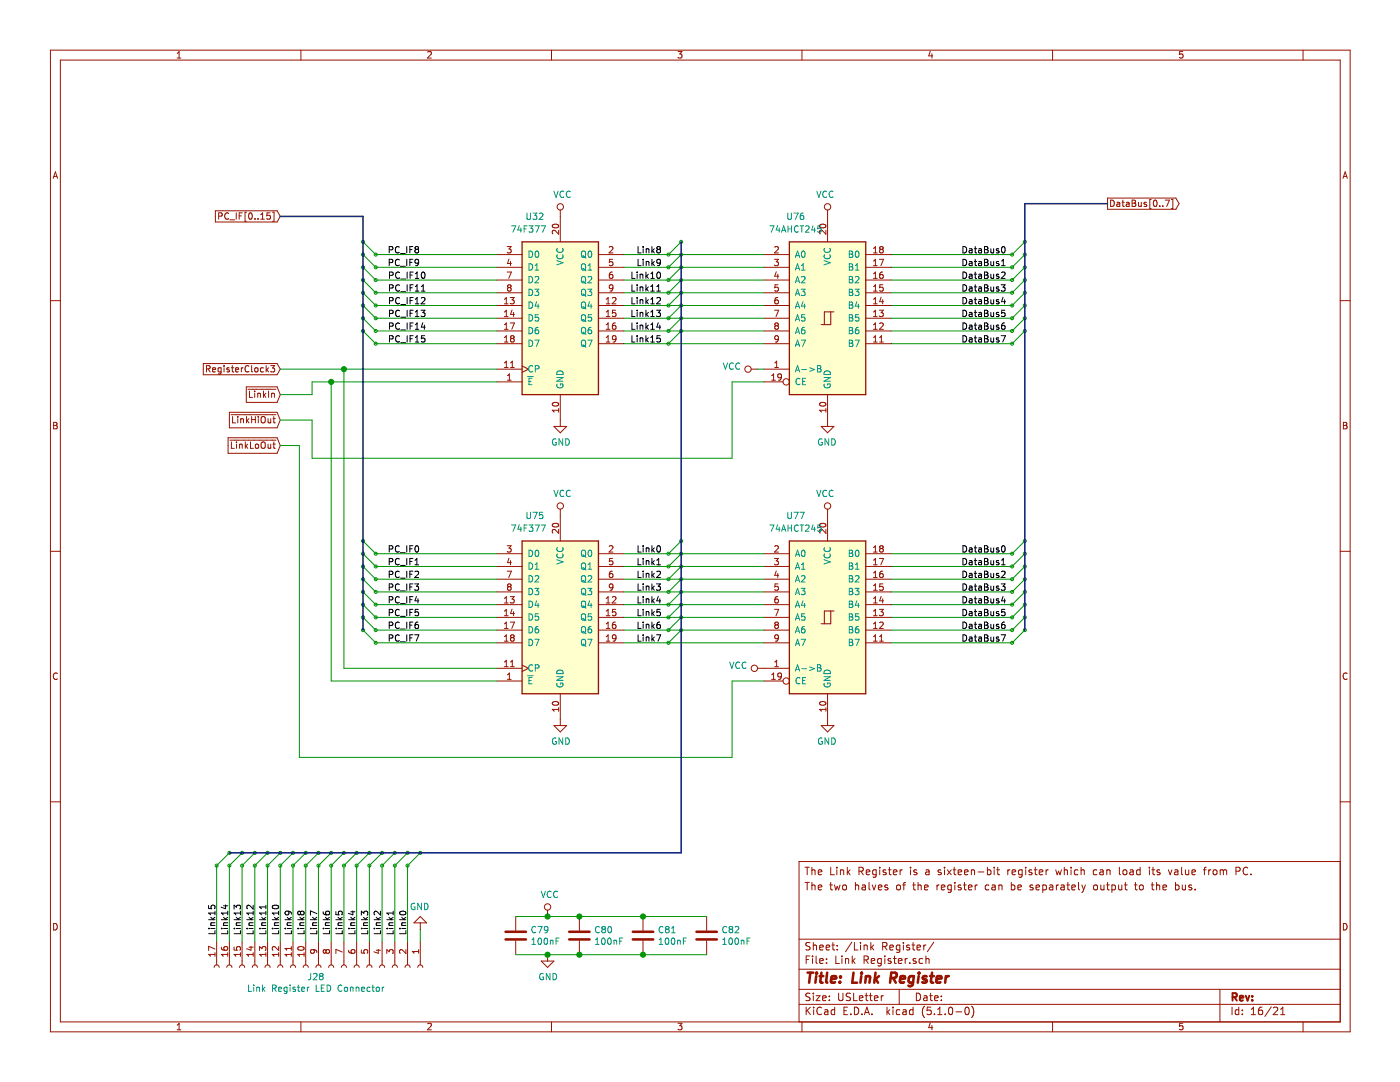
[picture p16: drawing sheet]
<svg xmlns="http://www.w3.org/2000/svg" width="279mm" height="216mm" viewBox="0 0 279 216" stroke-linecap="round" stroke-linejoin="round" font-family="sans-serif">
<g fill="none" stroke="#009300" stroke-width=".2">
<path d="M72.4 58.4l2.6 2.6h24.1M72.4 55.9l2.6 2.5h24.1M72.4 53.3l2.6 2.6h24.1M72.4 50.8l2.6 2.5h24.1M72.4 48.3l2.6 2.5h24.1M124.5 58.4h28M124.5 55.9h28M124.5 53.3h28M124.5 50.8h28M135.9 53.3l-2.5 2.6M135.9 55.9l-2.5 2.5M135.9 58.4l-2.5 2.6"/>
<path d="M135.9 48.3l-2.5 2.5M135.9 50.8l-2.5 2.5M204.5 50.8l-2.5 2.5h-24.1M204.5 53.3l-2.5 2.6h-24.1M204.5 55.9l-2.5 2.5h-24.1M204.5 58.4l-2.5 2.6h-24.1M204.5 48.3l-2.5 2.5h-24.1M55.9 73.7h43.2M66.1 76.2v59.7h33M68.6 73.7v59.6h30.5M72.4 66l2.6 2.6h24.1M72.4 63.5l2.6 2.5h24.1"/>
<path d="M72.4 61l2.6 2.5h24.1M99.1 76.2h-36.8v2.5h-6.4M124.5 68.6h28M124.5 66h28M124.5 63.5h28M124.5 61h28M135.9 61l-2.5 2.5M135.9 63.5l-2.5 2.5M135.9 66l-2.5 2.6M151.2 73.7h1.3M152.5 76.2h-6.4v15.2h-83.8v-7.6h-6.4M204.5 61l-2.5 2.5h-24.1"/>
<path d="M204.5 63.5l-2.5 2.5h-24.1M204.5 66l-2.5 2.6h-24.1M55.9 88.9h3.8v62.2h86.4v-15.2h6.4M72.4 118.1l2.6 2.5h24.1M72.4 115.6l2.6 2.5h24.1M72.4 113l2.6 2.6h24.1M72.4 110.5l2.6 2.5h24.1M72.4 107.9l2.6 2.6h24.1M124.5 118.1h28M124.5 115.6h28M124.5 113h28M124.5 110.5h28"/>
<path d="M135.9 113l-2.5 2.6M135.9 115.6l-2.5 2.5M135.9 118.1l-2.5 2.5M135.9 107.9l-2.5 2.6M135.9 110.5l-2.5 2.5M204.5 110.5l-2.5 2.5h-24.1M204.5 113l-2.5 2.6h-24.1M204.5 115.6l-2.5 2.5h-24.1M204.5 118.1l-2.5 2.5h-24.1M204.5 107.9l-2.5 2.6h-24.1M72.4 125.7l2.6 2.6h24.1M72.4 123.2l2.6 2.5h24.1"/>
<path d="M72.4 120.6l2.6 2.6h24.1M124.5 128.3h28M124.5 125.7h28M124.5 123.2h28M124.5 120.6h28M135.9 120.6l-2.5 2.6M135.9 123.2l-2.5 2.5M135.9 125.7l-2.5 2.6M204.5 120.6l-2.5 2.6h-24.1M204.5 123.2l-2.5 2.5h-24.1M204.5 125.7l-2.5 2.6h-24.1M45.8 170.2l-2.6 2.5v15.3"/>
<path d="M48.3 170.2l-2.5 2.5v15.3M50.9 170.2l-2.6 2.5v15.3M53.4 170.2l-2.5 2.5v15.3M55.9 170.2l-2.5 2.5v15.3M58.5 170.2l-2.6 2.5v15.3M61 170.2l-2.5 2.5v15.3M63.6 170.2l-2.6 2.5v15.3M66.1 170.2l-2.5 2.5v15.3M68.6 170.2l-2.5 2.5v15.3M71.2 170.2l-2.6 2.5v15.3M73.7 170.2l-2.5 2.5v15.3M76.3 170.2l-2.6 2.5v15.3"/>
<path d="M78.8 170.2l-2.5 2.5v15.3M81.3 170.2l-2.5 2.5v15.3M83.9 170.2l-2.6 2.5v15.3M83.9 185.4v2.6M102.9 182.9h38.1M102.9 190.5h38.1"/>
<circle cx="72.4" cy="58.4" r=".3"/>
<circle cx="72.4" cy="53.3" r=".3"/>
<circle cx="72.4" cy="55.9" r=".3"/>
<circle cx="72.4" cy="48.3" r=".3"/>
<circle cx="72.4" cy="50.8" r=".3"/>
<circle cx="75" cy="58.4" r=".3"/>
<circle cx="75" cy="53.3" r=".3"/>
<circle cx="75" cy="50.8" r=".3"/>
<circle cx="75" cy="55.9" r=".3"/>
<circle cx="133.4" cy="55.9" r=".3"/>
<circle cx="133.4" cy="53.3" r=".3"/>
<circle cx="133.4" cy="58.4" r=".3"/>
<circle cx="133.4" cy="50.8" r=".3"/>
<circle cx="135.9" cy="58.4" r=".3"/>
<circle cx="135.9" cy="48.3" r=".3"/>
<circle cx="135.9" cy="55.9" r=".3"/>
<circle cx="135.9" cy="53.3" r=".3"/>
<circle cx="135.9" cy="50.8" r=".3"/>
<circle cx="202" cy="55.9" r=".3"/>
<circle cx="202" cy="58.4" r=".3"/>
<circle cx="202" cy="50.8" r=".3"/>
<circle cx="202" cy="53.3" r=".3"/>
<circle cx="204.5" cy="48.3" r=".3"/>
<circle cx="204.5" cy="50.8" r=".3"/>
<circle cx="204.5" cy="58.4" r=".3"/>
<circle cx="204.5" cy="53.3" r=".3"/>
<circle cx="204.5" cy="55.9" r=".3"/>
<circle cx="72.4" cy="61" r=".3"/>
<circle cx="72.4" cy="63.5" r=".3"/>
<circle cx="72.4" cy="66" r=".3"/>
<circle cx="75" cy="68.6" r=".3"/>
<circle cx="75" cy="61" r=".3"/>
<circle cx="75" cy="63.5" r=".3"/>
<circle cx="75" cy="66" r=".3"/>
<circle cx="133.4" cy="68.6" r=".3"/>
<circle cx="133.4" cy="63.5" r=".3"/>
<circle cx="133.4" cy="66" r=".3"/>
<circle cx="133.4" cy="61" r=".3"/>
<circle cx="135.9" cy="66" r=".3"/>
<circle cx="135.9" cy="63.5" r=".3"/>
<circle cx="135.9" cy="61" r=".3"/>
<circle cx="202" cy="68.6" r=".3"/>
<circle cx="202" cy="66" r=".3"/>
<circle cx="202" cy="63.5" r=".3"/>
<circle cx="202" cy="61" r=".3"/>
<circle cx="204.5" cy="61" r=".3"/>
<circle cx="204.5" cy="63.5" r=".3"/>
<circle cx="204.5" cy="66" r=".3"/>
<circle cx="72.4" cy="113" r=".3"/>
<circle cx="72.4" cy="110.5" r=".3"/>
<circle cx="72.4" cy="118.1" r=".3"/>
<circle cx="72.4" cy="115.6" r=".3"/>
<circle cx="72.4" cy="107.9" r=".3"/>
<circle cx="75" cy="110.5" r=".3"/>
<circle cx="75" cy="113" r=".3"/>
<circle cx="75" cy="115.6" r=".3"/>
<circle cx="75" cy="118.1" r=".3"/>
<circle cx="133.4" cy="115.6" r=".3"/>
<circle cx="133.4" cy="110.5" r=".3"/>
<circle cx="133.4" cy="113" r=".3"/>
<circle cx="133.4" cy="118.1" r=".3"/>
<circle cx="135.9" cy="115.6" r=".3"/>
<circle cx="135.9" cy="107.9" r=".3"/>
<circle cx="135.9" cy="118.1" r=".3"/>
<circle cx="135.9" cy="110.5" r=".3"/>
<circle cx="135.9" cy="113" r=".3"/>
<circle cx="202" cy="113" r=".3"/>
<circle cx="202" cy="115.6" r=".3"/>
<circle cx="202" cy="118.1" r=".3"/>
<circle cx="202" cy="110.5" r=".3"/>
<circle cx="204.5" cy="110.5" r=".3"/>
<circle cx="204.5" cy="118.1" r=".3"/>
<circle cx="204.5" cy="107.9" r=".3"/>
<circle cx="204.5" cy="113" r=".3"/>
<circle cx="204.5" cy="115.6" r=".3"/>
<circle cx="72.4" cy="120.6" r=".3"/>
<circle cx="72.4" cy="125.7" r=".3"/>
<circle cx="72.4" cy="123.2" r=".3"/>
<circle cx="75" cy="125.7" r=".3"/>
<circle cx="75" cy="128.3" r=".3"/>
<circle cx="75" cy="120.6" r=".3"/>
<circle cx="75" cy="123.2" r=".3"/>
<circle cx="133.4" cy="128.3" r=".3"/>
<circle cx="133.4" cy="125.7" r=".3"/>
<circle cx="133.4" cy="120.6" r=".3"/>
<circle cx="133.4" cy="123.2" r=".3"/>
<circle cx="135.9" cy="120.6" r=".3"/>
<circle cx="135.9" cy="125.7" r=".3"/>
<circle cx="135.9" cy="123.2" r=".3"/>
<circle cx="202" cy="125.7" r=".3"/>
<circle cx="202" cy="128.3" r=".3"/>
<circle cx="202" cy="120.6" r=".3"/>
<circle cx="202" cy="123.2" r=".3"/>
<circle cx="204.5" cy="120.6" r=".3"/>
<circle cx="204.5" cy="125.7" r=".3"/>
<circle cx="204.5" cy="123.2" r=".3"/>
<circle cx="43.2" cy="172.7" r=".3"/>
<circle cx="45.8" cy="170.2" r=".3"/>
<circle cx="45.8" cy="172.7" r=".3"/>
<circle cx="48.3" cy="170.2" r=".3"/>
<circle cx="48.3" cy="172.7" r=".3"/>
<circle cx="50.9" cy="172.7" r=".3"/>
<circle cx="50.9" cy="170.2" r=".3"/>
<circle cx="53.4" cy="170.2" r=".3"/>
<circle cx="53.4" cy="172.7" r=".3"/>
<circle cx="55.9" cy="172.7" r=".3"/>
<circle cx="55.9" cy="170.2" r=".3"/>
<circle cx="58.5" cy="172.7" r=".3"/>
<circle cx="58.5" cy="170.2" r=".3"/>
<circle cx="61" cy="172.7" r=".3"/>
<circle cx="61" cy="170.2" r=".3"/>
<circle cx="63.6" cy="172.7" r=".3"/>
<circle cx="63.6" cy="170.2" r=".3"/>
<circle cx="66.1" cy="172.7" r=".3"/>
<circle cx="66.1" cy="170.2" r=".3"/>
<circle cx="68.6" cy="170.2" r=".3"/>
<circle cx="68.6" cy="172.7" r=".3"/>
<circle cx="71.2" cy="170.2" r=".3"/>
<circle cx="71.2" cy="172.7" r=".3"/>
<circle cx="73.7" cy="172.7" r=".3"/>
<circle cx="73.7" cy="170.2" r=".3"/>
<circle cx="76.3" cy="170.2" r=".3"/>
<circle cx="76.3" cy="172.7" r=".3"/>
<circle cx="78.8" cy="172.7" r=".3"/>
<circle cx="78.8" cy="170.2" r=".3"/>
<circle cx="81.3" cy="172.7" r=".3"/>
<circle cx="81.3" cy="170.2" r=".3"/>
<circle cx="83.9" cy="170.2" r=".3"/>
</g>
<g fill="none" stroke="#981200" stroke-width=".2">
<path d="M10.1 10h259.3v195.9h-259.3zM12 12h255.5v191.9h-255.5zM35.4 11.6h.7M35.4 10.6l.3-.3v1.3M60.1 10v2M85.3 10.4l.6-.1 .2 .3-.8 1h.8M110.1 10v2M135.3 10.3h.8l-.4 .5 .3 .1v.6l-.1 .1-.6-.1M160.1 10v2M185.7 10.2l-.4 1h.9M186 10.7v.9M210.1 10v2"/>
<path d="M236 10.3h-.6v.6l.2-.1h.4v.7l-.1 .1-.5-.1M260.1 10v2M10.6 35.6l.5-1.3 .4 1.3M10.7 35.2h.7M221 39.5h13.7l.6 1.1-.6 1.2h-13.7zM221.6 39.9a.64 .64 0 0 1 .8 .7 .64 .64 0 0 1-.8 .6zM224.1 39.9v1.1l.3 .2M225.9 39.9h.5l.2 .3-.2 .3 .3 .3-.3 .4h-.5zM229.7 39.8h-.2v1.8h.2M232.5 39.9h.9l-.6 1.3M233.8 39.8h.3v1.8h-.3M268 35.6l.5-1.3 .4 1.3"/>
<path d="M268.1 35.2h.7M10.1 60h1.9M43 42.1h12.3l.6 1.1-.6 1.1h-12.3zM43.6 43.1l.7-.1v-.4l-.7-.1v1.2M45.6 42.6a.56 .56 0 0 0-.8 .5 .56 .56 0 0 0 .8 .5M45.9 43.9h.9M47.1 42.5v1.2M47.7 43.1h.5M48.3 42.5h-.6v1.2M49.2 42.3h-.3v1.9h.3M49.7 42.6l.2-.1a.67 .67 0 0 1 .5 .6 .67 .67 0 0 1-.5 .6l-.3-.4zM50.9 43.6v.1"/>
<path d="M51.5 43.6v.1M52 43.7h.8M52 42.8l.4-.3v1.2M53.9 42.5h-.6l-.1 .6 .5-.1 .3 .2v.3l-.3 .2-.5-.1M54.4 42.3h.3v1.9h-.3M99.1 58.4h5.1M99.1 55.9h5.1M99.1 53.3h5.1M99.1 50.8h5.1M100.7 59.7l.3-.3v1.2M101.2 54.3h.9l-.6 1.2M101.2 49.2h.8l-.4 .5 .3 .1 .1 .4-.2 .3-.6-.2"/>
<path d="M101.5 57.4l-.2 .2v.3l.2 .2 .4-.1 .1-.1v-.3l-.2-.2M101.5 57.4l-.2-.3 .2-.3h.3l.2 .3-.2 .3M101.5 57.4h.3M101.6 51.7l-.3 .9h.8M101.8 59.4h.8l-.4 .4 .3 .2 .1 .4-.2 .2-.6-.1M101.9 52.2v.8M110.3 44.9a.61 .61 0 0 1 .7-.2 .61 .61 0 0 1 .4 .6 .76 .76 0 0 1-1.2-.3zM111.5 45.9v.8l-.9-.8-.4 .3 .1 .5M111.8 41.9v6.4M119.4 58.4h5.1M119.4 55.9h5.1M119.4 53.3h5.1"/>
<path d="M119.4 50.8h5.1M121 59.7l.4-.3v1.2M121.6 49.3l.5-.1 .2 .4-.8 .9h.8M122.2 59.5l.5-.1 .2 .3-.7 .9h.7M122.2 54.3h-.2a.79 .79 0 0 0-.2 1.2h.4l.1-.5-.2-.2h-.3l-.2 .2M122.3 51.7h-.6l-.1 .6 .5-.1 .2 .3v.3l-.2 .2-.5-.1M122.3 57.4l-.2 .2h-.4l-.1-.2 .1-.5 .4-.1 .2 .3-.1 .9-.5 .1M152.5 58.4h5M152.5 55.9h5M152.5 53.3h5M152.5 50.8h5M154.6 51.7h.8l-.5 .5 .4 .1 .1 .5-.3 .2-.5-.1"/>
<path d="M154.6 49.3l.5-.1 .3 .4-.8 .9h.8M154.9 54.2l-.3 .9h.8M155.2 59.4h-.2a.79 .79 0 0 0-.1 1.2h.3l.2-.5-.3-.3h-.2l-.3 .3M155.2 54.7v.8M155.3 56.8h-.6l-.1 .6 .5-.1 .3 .3v.3l-.3 .2-.5-.1M163.7 44.9a.61 .61 0 0 1 .7-.2 .61 .61 0 0 1 .4 .6 .76 .76 0 0 1-1.2-.3zM164.8 45.9v.8l-.9-.8-.3 .3 .1 .5M165.2 41.9v6.4M172.8 58.4h5.1M172.8 55.9h5.1M172.8 53.3h5.1M172.8 50.8h5.1"/>
<path d="M174.3 49.6l.4-.4v1.3M174.3 52.1l.4-.4v1.3M174.3 54.6l.4-.3v1.2M174.3 57.2l.4-.4v1.3M174.3 59.7l.4-.3v1.2M174.3 58.1h.8M174.3 55.5h.8M174.3 53h.8M174.3 50.5h.8M175.5 51.7h.8l-.5 1.3M175.8 49.8l-.3-.3 .3-.3h.2l.3 .3-.3 .3M175.8 49.8l-.3 .2 .1 .3 .2 .2 .4-.1 .1-.2v-.2l-.3-.2"/>
<path d="M175.8 49.8h.2M175.8 59.3l-.3 .9h.8M176.2 54.3l-.5 .1-.2 .4 .1 .6 .6 .1 .1-.2-.1-.5h-.4l-.3 .2M176.2 59.8v.8M176.2 56.8h-.6l-.1 .6 .5-.1 .3 .3v.3l-.3 .2-.5-.1M222.9 40.4h.5l.1 .8M223.5 40.7h-.5l-.1 .2v.2h.6M223.9 40.4h.5M224.8 40.4h.5l.1 .8M225.4 40.7h-.5l-.2 .2 .1 .2h.6M225.9 40.5h.5M227.2 40.4l.1 .7h.5"/>
<path d="M227.8 40.4v.8M228.8 40.4h-.3l-.2 .1 .1 .2 .4 .1v.3h-.5M230.3 40.1l.2-.2a.67 .67 0 0 1 .4 .7 .67 .67 0 0 1-.4 .6l-.3-.5zM231.5 41.1v.1M232.1 41.1v.1M267.5 60h1.9M40.6 72.5h14.7l.6 1.2-.6 1.1h-14.7zM41.2 73.6h.6l.1-.2v-.3l-.7-.2v1.3M41.5 73.6l.4 .6M42.4 73.8l.6-.1v-.3h-.4l-.2 .2 .1 .6h.5M44.1 73.4h-.4l-.2 .2 .1 .6h.5M44.1 73.4v1l-.2 .3-.3-.1"/>
<path d="M44.7 72.9v.2M44.7 73.4v.8M45.8 73.4h-.4l-.1 .2v.1l.5 .2v.3h-.5M46.2 73.4h.5M46.4 72.9v1.1l.3 .2M47 73.8l.6-.1v-.3h-.4l-.2 .2 .1 .6h.5M48.2 73.4v.8M48.5 73.4l-.3 .2M49.2 77.2h6.1l.6 1.5-.6 1.6h-6.1zM49.5 77.7h5.6M49.7 73.1a.56 .56 0 0 0-.8 .1 .56 .56 0 0 0 .1 .7l.3 .3 .4-.1M49.8 78v1.3h.6"/>
<path d="M50.2 72.9v1.1l.2 .2M50.8 78v.2M50.8 78.5v.8M50.9 73.5l.2-.1 .3 .1 .1 .5-.1 .2-.5-.1zM51.4 78.5v.8M51.4 78.6l.5-.1 .1 .8M52.6 73.4h-.4l-.2 .2 .1 .6h.5M52.6 78v1.3M52.7 78.8l.4 .5M53.1 78.5l-.5 .4M53.1 72.9v1.3M53.2 73.7l.4 .5"/>
<path d="M53.6 78v1.3M53.6 73.4l-.5 .5M54 72.9h.8l-.4 .5 .4 .2v.5l-.2 .1-.6-.1M54.2 78.6l.5-.1 .1 .8M54.2 78.5v.8M99.1 73.7h5.1M99.1 68.6h5.1M99.1 66h5.1M99.1 63.5h5.1M99.1 61h5.1M99.1 76.2h5.1M100.7 73.3h.7"/>
<path d="M100.7 68.2h.7M100.7 65.7h.7M100.7 63.2h.7M100.7 60.6h.7M100.7 62.3l.3-.4v1.3M100.7 64.8l.3-.4v1.3M100.7 67.3l.3-.3v1.2M100.7 72.4l.3-.3v1.2M101.3 75.9h.7M101.3 75l.4-.4v1.3M101.8 64.4h.9l-.6 1.3M101.9 73.3h.7"/>
<path d="M101.9 72.4l.3-.3v1.2M102.1 67.5l-.2 .3v.3l.2 .1h.4l.1-.2v-.2l-.2-.3M102.1 67.5l-.2-.2 .2-.3h.3l.2 .2-.2 .3M102.1 67.5h.3M102.2 61.8l-.3 .9h.8M102.5 62.3v.9M104.2 73l1.3 .7-1.3 .6M111.8 78.7v6.4M119.4 68.6h5.1M119.4 66h5.1M119.4 63.5h5.1M119.4 61h5.1"/>
<path d="M121 68.2h.7M121 65.7h.7M121 63.2h.7M121 60.6h.7M121 62.3l.4-.4v1.3M121 64.8l.4-.4v1.3M121 67.3l.4-.3v1.2M122.8 64.4l-.4 .2-.2 .4 .1 .6 .5 .1 .1-.2-.1-.5-.3-.1-.3 .3M122.9 61.9h-.6l-.1 .6 .5-.1 .2 .2v.3l-.2 .3-.5-.2M122.9 67.5l-.2 .3-.4-.1-.1-.2 .1-.4 .4-.1 .2 .1a.84 .84 0 0 1-.3 1.1h-.3M149.9 73.7h1.3M152.5 73.7h5"/>
<path d="M152.5 68.6h5M152.5 66h5M152.5 63.5h5M152.5 61h5M152.5 76.2h3.8M154 75l.4-.4v1.3M154 75.9h.7M154.6 61.9h.8l-.5 1.3M154.6 73.3h.8M154.6 72.4l.4-.3v1.2M154.9 65l-.3 .2v.3l.3 .2h.3l.2-.2v-.3l-.3-.2M154.9 65l-.3-.3 .3-.3h.2l.3 .3-.3 .3"/>
<path d="M154.9 65h.2M155.4 67.5l-.3 .3-.4-.1-.1-.2 .1-.4 .4-.1 .3 .2-.2 .9-.5 .1M156 75.2l-.3 .2-.3-.1-.2-.1 .2-.5 .3-.1 .2 .1a.84 .84 0 0 1-.3 1.2h-.2M165.2 78.7v6.4M165.8 62.2v2.6h-1.9M166.4 62.2h-1.9v2.6M172.8 68.6h5.1M172.8 66h5.1M172.8 63.5h5.1M172.8 61h5.1M174.3 68.2h.8M174.3 62.3l.4-.4v1.3"/>
<path d="M174.3 64.8l.4-.4v1.3M174.3 67.3l.4-.3v1.2M174.3 65.7h.8M174.3 63.2h.8M174.3 60.6h.8M175.5 61.9h.8l-.5 .5 .4 .1 .1 .4-.3 .3-.5-.2M175.5 68.2h.8M175.5 67.3l.4-.3v1.2M175.5 64.6l.5-.2 .3 .4-.8 .9h.8M10.7 84.3h.4l.3 .2-.3 .4 .3 .2-.2 .5h-.5zM10.7 84.9h.4M45.5 87.4h9.8l.6 1.5-.6 1.5h-9.8z"/>
<path d="M45.8 82.3h9.5l.6 1.5-.6 1.6h-9.5zM45.9 87.8h9.2M46.1 82.8h9M46.2 88.2v1.3h.6M46.4 83.1v1.3h.6M47.2 88.2v.1M47.2 88.6v.9M47.5 83.1v.1M47.5 83.5v.9M47.8 88.7h.5v.8M47.8 88.6v.9M48 83.5v.9"/>
<path d="M48 83.7l.5-.1 .1 .8M49 88.2v1.3M49.1 89l.3 .5M49.2 83.1v1.3M49.3 83.9l.4 .5M49.4 88.6l-.4 .5M49.7 83.5l-.5 .5M50 88.2v1.3h.6M50.2 83.1v1.3M50.2 83.7h.8M51 83.1v1.3M51.1 88.7l.3-.1 .2 .2-.1 .6-.5-.1z"/>
<path d="M51.5 83.1v.1M51.5 83.5v.9M52.2 83.3l.2-.2a.44 .44 0 0 1 .5 .4v.7l-.5 .2-.2-.2zM52.2 88.4l.2-.2a.44 .44 0 0 1 .5 .4v.7l-.5 .2-.2-.2zM53.5 83.5v.8h.5M53.5 88.6v.8l.5-.1M54 83.5v.9M54 88.6v.9M54.5 83.5h.4M54.5 88.6h.4M54.6 83.1v1.1l.3 .2M54.6 88.2v1.1l.3 .2"/>
<path d="M110.3 80.4a.61 .61 0 0 1 .7-.2 .61 .61 0 0 1 .4 .6 .76 .76 0 0 1-1.2-.2zM110.5 85.1h2.6l-1.3 1.3zM111.5 81.9h-1.3l.4 .3M111.5 81.5v.7M163.7 80.4a.61 .61 0 0 1 .7-.2 .61 .61 0 0 1 .4 .6 .76 .76 0 0 1-1.2-.2zM163.9 85.1h2.5l-1.2 1.3zM164.8 81.5v.7M164.8 81.9h-1.2l.3 .3M268.1 84.3h.4l.3 .2-.3 .4 .3 .2-.2 .5h-.5zM268.1 84.9h.4M10.1 110h1.9M99.1 118.1h5.1"/>
<path d="M99.1 115.6h5.1M99.1 113h5.1M99.1 110.5h5.1M100.7 119.4l.3-.4v1.3M101.2 108.9h.8l-.4 .5 .3 .1 .1 .4-.2 .3-.6-.2M101.2 114h.9l-.6 1.2M101.5 117.1l-.2-.3 .2-.3h.3l.2 .3-.2 .3M101.5 117.1l-.2 .2v.3l.2 .2 .4-.1 .1-.1v-.3l-.2-.2M101.5 117.1h.3M101.6 111.4l-.3 .9h.8M101.8 119h.8l-.4 .5 .3 .2 .1 .4-.2 .2-.6-.1M101.9 111.9v.8"/>
<path d="M110.3 104.5a.61 .61 0 0 1 .7-.1 .61 .61 0 0 1 .4 .6 .76 .76 0 0 1-1.2-.3zM111.5 105.6v.8l-.9-.8-.4 .3 .1 .5M111.8 101.6v6.3M119.4 118.1h5.1M119.4 115.6h5.1M119.4 113h5.1M119.4 110.5h5.1M121 119.4l.4-.4v1.3M121.6 109l.5-.1 .2 .3-.8 1h.8M122.2 119.2l.5-.2 .2 .4-.7 .9h.7M122.2 114h-.2a.79 .79 0 0 0-.2 1.2h.4l.1-.5-.2-.2h-.3l-.2 .2M122.3 111.4h-.6l-.1 .6 .5-.1 .2 .3v.3l-.2 .2-.5-.1"/>
<path d="M122.3 117.1l-.2 .2-.4-.1-.1-.1 .1-.5 .4-.1 .2 .3-.1 .9-.5 .1M152.5 118.1h5M152.5 115.6h5M152.5 113h5M152.5 110.5h5M154.6 111.4h.8l-.5 .5 .4 .1 .1 .5-.3 .2-.5-.1M154.6 109l.5-.1 .3 .3-.8 1h.8M154.9 113.9l-.3 .9h.8M155.2 114.4v.8M155.2 119h-.2a.79 .79 0 0 0-.1 1.3h.3l.2-.5-.3-.3h-.2l-.3 .3M155.3 116.5h-.6l-.1 .6 .5-.1 .3 .2v.4l-.3 .2-.5-.1M163.7 104.5a.61 .61 0 0 1 .7-.1 .61 .61 0 0 1 .4 .6 .76 .76 0 0 1-1.2-.3z"/>
<path d="M164.8 105.6v.8l-.9-.8-.3 .3 .1 .5M165.2 101.6v6.3M172.8 118.1h5.1M172.8 115.6h5.1M172.8 113h5.1M172.8 110.5h5.1M174.3 109.2l.4-.3v1.3M174.3 111.8l.4-.4v1.3M174.3 114.3l.4-.3v1.2M174.3 116.9l.4-.4v1.3M174.3 119.4l.4-.4v1.3M174.3 117.8h.8"/>
<path d="M174.3 115.2h.8M174.3 112.7h.8M174.3 110.2h.8M175.5 111.4h.8l-.5 1.3M175.8 109.4l-.3-.2 .3-.3h.2l.3 .2-.3 .3M175.8 109.4l-.3 .3 .1 .3 .2 .2 .4-.1 .1-.2v-.2l-.3-.3M175.8 109.4h.2M175.8 119l-.3 .9h.8M176.2 114l-.5 .1-.2 .4 .1 .6 .6 .1 .1-.2-.1-.5h-.4l-.3 .2M176.2 119.5v.8M176.2 116.5h-.6l-.1 .6 .5-.1 .3 .2v.4l-.3 .2-.5-.1M267.5 110h1.9"/>
<path d="M11.4 134.4a.62 .62 0 0 0-.8 .4 .62 .62 0 0 0 .6 .8l.2-.1M99.1 133.3h5.1M99.1 128.3h5.1M99.1 125.7h5.1M99.1 123.2h5.1M99.1 120.6h5.1M99.1 135.9h5.1M100.7 121.9l.3-.3v1.3M100.7 124.5l.3-.4v1.3M100.7 127l.3-.3v1.2M100.7 132.1l.3-.4v1.3M100.7 133h.7"/>
<path d="M100.7 127.9h.7M100.7 125.4h.7M100.7 122.9h.7M100.7 120.3h.7M101.3 134.6l.4-.3v1.3M101.3 135.6h.7M101.8 124.1h.9l-.6 1.3M101.9 132.1l.3-.4v1.3M101.9 133h.7M102.1 127.2l-.2-.2 .2-.3h.3l.2 .2-.2 .3M102.1 127.2l-.2 .3v.3l.2 .1h.4l.1-.2v-.2l-.2-.3M102.1 127.2h.3"/>
<path d="M102.2 121.5l-.3 .9h.8M102.5 122v.9M104.2 132.7l1.3 .6-1.3 .7M111.8 138.4v6.4M119.4 128.3h5.1M119.4 125.7h5.1M119.4 123.2h5.1M119.4 120.6h5.1M121 121.9l.4-.3v1.3M121 124.5l.4-.4v1.3M121 127l.4-.3v1.2M121 127.9h.7"/>
<path d="M121 125.4h.7M121 122.9h.7M121 120.3h.7M122.8 124.1l-.4 .2-.2 .4 .1 .6h.5l.1-.1-.1-.5-.3-.1-.3 .3M122.9 121.6h-.6l-.1 .6 .5-.1 .2 .2v.3l-.2 .3-.5-.2M122.9 127.2l-.2 .3-.4-.1-.1-.2 .1-.5h.4l.2 .1a.84 .84 0 0 1-.3 1.1h-.3M151.2 133.3h6.3M152.5 128.3h5M152.5 125.7h5M152.5 123.2h5M152.5 120.6h5M152.5 135.9h3.8"/>
<path d="M154 134.6l.4-.3v1.3M154 135.6h.7M154.6 121.6h.8l-.5 1.3M154.6 132.1l.4-.4v1.3M154.6 133h.8M154.9 124.7l-.3-.3 .3-.3h.2l.3 .3-.3 .3M154.9 124.7l-.3 .2v.3l.3 .2 .3-.1 .2-.1v-.3l-.3-.2M154.9 124.7h.2M155.4 127.2l-.3 .3-.4-.1-.1-.2 .1-.4 .4-.1 .3 .2-.2 .9-.5 .1M156 134.8l-.3 .3-.3-.1-.2-.2 .2-.4 .3-.1 .2 .1a.84 .84 0 0 1-.3 1.2h-.2M165.2 138.4v6.4M165.8 121.9v2.6h-1.9"/>
<path d="M166.4 121.9h-1.9v2.6M172.8 128.3h5.1M172.8 125.7h5.1M172.8 123.2h5.1M172.8 120.6h5.1M174.3 121.9l.4-.3v1.3M174.3 124.5l.4-.4v1.3M174.3 127l.4-.3v1.2M174.3 127.9h.8M174.3 125.4h.8M174.3 122.9h.8M174.3 120.3h.8"/>
<path d="M175.5 121.6h.8l-.5 .5 .4 .1 .1 .4-.3 .3-.5-.2M175.5 127l.4-.3v1.2M175.5 124.3l.5-.2 .3 .4-.8 .9h.8M175.5 127.9h.8M268.8 134.4a.62 .62 0 0 0-.8 .4 .62 .62 0 0 0 .6 .8l.2-.1M10.1 160h1.9M110.3 140.1a.61 .61 0 0 1 .7-.2 .61 .61 0 0 1 .4 .6 .76 .76 0 0 1-1.2-.2zM110.5 144.8h2.6l-1.3 1.2zM111.5 141.2v.7M111.5 141.6h-1.3l.4 .3M163.7 140.1a.61 .61 0 0 1 .7-.2 .61 .61 0 0 1 .4 .6 .76 .76 0 0 1-1.2-.2zM163.9 144.8h2.5l-1.2 1.2z"/>
<path d="M164.8 141.2v.7M164.8 141.6h-1.2l.3 .3M267.5 160h1.9M160.7 176.1h.8M160.7 173.1h.8M161.1 173.1v1.4M161.1 176.1v1.5M162 173.1v1.4M162 176.1v1.5M162 173.7l.1-.1a.37 .37 0 0 1 .6 .2v.7M162 176.7h.1a.37 .37 0 0 1 .6 .1v.8M163.3 174.1l.7-.2-.1-.3h-.4l-.2 .2 .1 .7h.5"/>
<path d="M163.3 177.1l.7-.2-.1-.2-.4-.1-.2 .2 .1 .7h.5M165.6 176.6h.5M165.8 173.1v1.4h.7M165.8 176.1v1.3l.3 .2M166.5 176.6l.3 1 .3-.7 .3 .7 .2-1M167 173.1v.1M167 173.6v.9M167.7 173.7l.1-.1a.37 .37 0 0 1 .6 .2v.7M167.7 173.6v.9M168.2 176.7l.2-.1 .5 .1v.7l-.2 .2-.5-.2zM169.1 173.1v1.4M169.2 174l.5 .5"/>
<path d="M169.7 173.6l-.6 .5M170.7 176.7h.1a.37 .37 0 0 1 .6 .1v.8M170.7 176.1v1.5M171.4 173.8h.7l.2-.2-.1-.4-.2-.1h-.6v1.4M171.8 173.8l.5 .7M172.1 176.7h.5l.1 .9M172.7 176.9l-.5 .1-.2 .2 .2 .4 .5-.1M172.9 174.1l.7-.2-.1-.3h-.4l-.2 .2v.7h.6M173.4 176.1v1.3l.2 .2M174.1 176.6l.3 1 .4-1M174.9 173.6h-.5l-.3 .2 .1 .6 .2 .1h.5M174.9 173.6v1.2l-.3 .3-.4-.1"/>
<path d="M175.3 177.1l.7-.2-.1-.2-.4-.1-.2 .2 .1 .7h.5M175.6 173.1v.1M175.6 173.6v.9M176.8 173.6h-.4l-.2 .2 .1 .2 .5 .1v.4h-.6M177.1 176.7l-.3-.1-.2 .2v.2l.5 .1v.4h-.5M177.3 173.6h.6M177.5 173.1v1.2l.4 .2M178.3 174.1l.7-.2-.1-.3h-.4l-.2 .2 .1 .7h.5M179 176.7l.2-.1 .4 .1 .1 .6-.1 .2-.4 .1-.2-.2zM179.6 173.6v.9M180.1 173.6l-.5 .2M180.1 176.6h.6"/>
<path d="M180.7 176.1h-.3v.2v1.3M181.7 173.1v.1M181.7 173.6v.9M182.1 176.6h.6M182.4 176.1v1.3l.3 .2M182.9 173.6a.37 .37 0 0 0-.5 .2v.2l.5 .1 .1 .2-.2 .2h-.4M183.2 176.7l.2-.1 .4 .1 .1 .9M183.2 176.1v1.5M184.5 177.1l.7-.2-.1-.2-.4-.1-.2 .2 .1 .7h.5M184.8 173.6h.5l.1 .9M185.4 173.9l-.5 .1-.2 .2 .2 .3h.5M187 176.6v1"/>
<path d="M187.4 176.6l-.3 .1-.1 .2M187.8 173.6a.37 .37 0 0 0-.6 .2l.1 .2 .5 .1 .1 .2-.3 .2h-.4M187.9 177.1l.7-.2-.1-.2-.4-.1-.2 .2v.7h.6M188.5 173.1v.1M188.5 173.6v.9M189.1 173.6l.7 .9M189.8 176.7l-.4-.1-.3 .3 .1 .5 .2 .2 .4-.1M189.8 176.6v1.2l-.2 .3-.4-.1M189.8 173.6l-.7 .9M190.2 173.6h.6M190.4 173.1v1.2l.4 .2M190.6 176.1v.1"/>
<path d="M190.6 176.6v1M191.2 174.1l.7-.2v-.3h-.5l-.2 .2 .1 .7h.6M191.8 176.7l-.4-.1-.2 .2 .1 .2 .5 .1v.4h-.6M192.3 176.6h.5M192.5 174.1l.7-.2-.1-.3h-.4l-.2 .2 .1 .7h.5M192.5 176.1v1.3l.3 .2M193.3 177.1l.7-.2-.1-.2-.4-.1-.2 .2 .1 .7h.5M193.9 173.7v-.1a.37 .37 0 0 1 .6 .2v.7M193.9 173.6v.9M194.6 176.6v1M195.1 176.6l-.5 .3M195.2 174h1.1"/>
<path d="M197.1 173.6h.4l.3 .2-.1 .6-.2 .1h-.4M197.1 173.1v1.4M197.3 176.7l-.4-.1-.3 .3 .1 .5 .2 .2 .4-.1M198 176.7h.6v.9M198.4 173.1v.1M198.4 173.6v.9M198.6 176.9l-.5 .1-.2 .2 .2 .4 .5-.1M198.9 173.6h.6M199.1 173.1v1.2l.4 .2M199.3 176.7l.2-.1 .4 .1 .1 .9M199.3 176.6v1M201.1 173.6v.9"/>
<path d="M201.6 173.6l-.5 .2M201.8 176.7l.5-.1 .2 .3v.5l-.2 .2-.5-.1M201.8 176.1v1.5M202 174.1l.7-.2-.1-.3h-.4l-.2 .2 .1 .7h.5M203.1 177.1l.7-.2v-.2l-.5-.1-.2 .2 .1 .7h.6M204 173.6h-.4l-.3 .2v.6l.3 .1h.4M204 173.6v1.2l-.3 .3-.4-.1M204.7 173.1v.1M204.7 173.6v.9M205.9 173.6h-.4l-.2 .2 .1 .2 .5 .1v.4h-.6M206.1 176.7a.37 .37 0 0 0-.6 .1l.1 .2 .5 .1 .1 .2-.2 .3-.5-.1M206.4 173.6h.6"/>
<path d="M206.6 173.1v1.2l.4 .2M206.8 177.1l.7-.2-.1-.2-.4-.1-.2 .2v.7h.6M207.4 174.1l.7-.2v-.3h-.5l-.2 .2 .1 .7h.6M208.1 176.7l.4-.1 .3 .3v.5l-.3 .2-.4-.1M208.1 176.6v1.5M208.8 173.6v.9M209.2 173.6h-.3l-.1 .2M209.5 176.7h.5l.1 .9M210.1 176.9l-.5 .1-.2 .2 .2 .4 .5-.1M210.7 173.6l.3 .9 .3-.7 .2 .7 .3-.9M210.8 176.6v1M211.3 176.6l-.5 .3"/>
<path d="M211.8 176.7h.5l.1 .9M212.4 173.7l.2-.1h.4v.9M212.4 176.9l-.5 .1-.2 .2 .2 .4 .5-.1M212.4 173.1v1.4M212.9 176.6h.6M213.1 176.1v1.3l.4 .2M213.7 173.1v.1M213.7 173.6v.9M213.9 177.1l.7-.2-.1-.2-.4-.1-.2 .2 .1 .7h.5M215.1 173.6h-.4l-.3 .2 .1 .7h.6M215.2 176.1v1.3l.3 .2M215.8 173.7l.2-.1h.3l.1 .9"/>
<path d="M215.8 173.1v1.4M215.9 176.6l.4 1M216.3 177.6l-.4 .5M216.6 176.6l-.3 1M218.3 176.7l.2-.1 .5 .1v.7l-.2 .2-.5-.2zM218.9 173.6h-.4l-.3 .2v.6l.3 .1h.4M219.5 173.6h.6l.1 .9M219.7 176.6v.9l.4 .1 .2-.2M220.2 173.9l-.5 .1-.2 .2 .2 .3h.5M220.3 176.6v1M220.8 176.6h.6M220.9 173.7l.1-.1a.37 .37 0 0 1 .5 .2v.7"/>
<path d="M220.9 173.6v.9M221 176.1v1.3l.4 .2M221.9 176.7l.4-.1 .3 .3-.1 .5-.2 .2-.4-.1M221.9 176.6v1.5M223.2 176.6v.8a.37 .37 0 0 0 .7 0M223.4 173.1v1.2l.2 .2M223.9 176.6v1M224.2 173.7l.2-.1 .4 .1v.7l-.2 .1-.4-.1zM224.4 176.6h.6M224.6 176.1v1.3l.4 .2M225.5 173.6h.6l.1 .9M226.2 173.9l-.5 .1-.2 .2 .2 .3h.5"/>
<path d="M226.4 176.6h.6M226.6 176.1v1.3l.4 .2M227.5 176.7l.2-.1 .4 .1v.7l-.2 .2-.4-.2zM227.5 173.6h-.4l-.3 .2 .1 .6 .2 .1h.4M227.5 173.1v1.4M229.4 173.1v.1M229.4 173.6v.9M229.7 176.6h.6M229.9 173.6h.6M230 176.1v1.3l.3 .2M230.1 173.1v1.2l.4 .2M230.8 176.7l.2-.1 .4 .1 .1 .9"/>
<path d="M230.8 176.1v1.5M231.5 173.6h-.4l-.2 .2 .1 .2 .5 .1v.4h-.6M232.1 177.1l.7-.2-.1-.2-.4-.1-.2 .2 .1 .7h.5M233.2 173.6l.3 .9 .4-.9M234.4 173.6h.6l.1 .9M234.6 176.7l.4-.1 .3 .3-.1 .5-.2 .2-.4-.1M234.6 176.1v1.5M235.1 173.9l-.5 .1-.2 .2 .2 .3h.5M235.8 173.1v1.2l.2 .2M235.9 176.6v.8a.37 .37 0 0 0 .7 0M236.6 173.6v.7a.39 .39 0 0 0 .6 .1M236.6 176.6v1"/>
<path d="M237.2 173.6v.9M237.8 176.7l-.4-.1-.2 .2 .1 .2 .5 .1v.4h-.6M237.9 174.1l.7-.2-.1-.3h-.4l-.2 .2 .1 .7h.5M238.5 177.4v.2M240.2 173.6h.5M240.7 173.1l-.3 .2v1.2M241.2 173.6v.9M241.7 173.6l-.5 .2M242.2 173.7l.2-.1 .4 .1v.7l-.2 .1-.4-.1zM243.5 173.7l.4-.1 .3 .2M243.5 173.6v.9M244.2 173.8a.36 .36 0 0 1 .3-.3 .36 .36 0 0 1 .3 .3v.7"/>
<path d="M244.2 173.8v.7M246.7 173.8h.7l.1-.2-.1-.5h-.7v1.4M249 173.2a.59 .59 0 0 0-.7 0 .59 .59 0 0 0-.2 .7 .56 .56 0 0 0 .3 .6 .56 .56 0 0 0 .6-.1M249.7 174.4v.1M267.5 171.9h-108v32M10.7 184.3a.65 .65 0 0 1 .7 .6 .65 .65 0 0 1-.7 .7zM42.7 193a.51 .51 0 0 1 .5-.5 .51 .51 0 0 1 .5 .5M42.9 190.4h-1.3l.4 .4M42.9 190.1v.7M42.9 189.4l-1.3-.6v.9M43.2 188v4.5M44.2 189l.1 .4 .4 .2h.6l.1-.6-.2-.1-.5 .1v.4l.2 .2"/>
<path d="M45.3 193a.51 .51 0 0 1 .5-.5 .51 .51 0 0 1 .5 .5M45.4 190.4h-1.2l.3 .4M45.4 190.1v.7M45.8 188v4.5M46.7 189v.6h.6l-.1-.5 .3-.2h.3l.2 .2-.1 .5M47.8 193a.51 .51 0 0 1 .5-.5 .51 .51 0 0 1 .5 .5M48 190.4h-1.3l.4 .4M48 190.1v.7M48.3 188v4.5M49.7 189h.8M50.1 188.8v.8l-.9-.3M50.3 193a.51 .51 0 0 1 .6-.5 .51 .51 0 0 1 .5 .5"/>
<path d="M50.5 190.4h-1.2l.3 .4M50.5 190.1v.7M50.9 188v4.5M51.8 189.7v-.8l.5 .4 .1-.3 .4-.1 .3 .2-.2 .6M52.9 193a.51 .51 0 0 1 .5-.5 .51 .51 0 0 1 .5 .5M53.1 190.4h-1.3l.4 .4M53.1 190.1v.7M53.4 188v4.5M55.4 193a.51 .51 0 0 1 .5-.5 .51 .51 0 0 1 .5 .5M55.6 190.4h-1.3l.4 .4M55.6 188.9v.8l-.9-.8-.4 .2 .2 .5M55.6 190.1v.7"/>
<path d="M55.9 188v4.5M58 193a.51 .51 0 0 1 .5-.5 .51 .51 0 0 1 .5 .5M58.1 190.4h-1.2l.3 .4M58.1 188.9v.7M58.1 190.1v.7M58.1 189.3h-1.2l.3 .3M58.5 188v4.5M59.5 189a.61 .61 0 0 1 .7-.2 .61 .61 0 0 1 .4 .6 .76 .76 0 0 1-1.2-.2zM60.5 193a.51 .51 0 0 1 .5-.5 .51 .51 0 0 1 .5 .5M60.7 190.1v.7M60.7 190.4h-1.3l.4 .4M61 188v4.5"/>
<path d="M62.5 189.5l.2 .2v.4l-.2 .1-.4-.1-.1-.4 .2-.2 .9 .2 .1 .4M63 193a.51 .51 0 0 1 .6-.5 .51 .51 0 0 1 .5 .5M63.6 188v4.5M65.1 189.7l-.3-.2-.3 .2v.3l.3 .2 .3-.2M65.1 189.7l.2-.2h.2l.3 .2-.1 .4-.2 .1h-.2l-.2-.2M65.1 189.7v.3M65.6 193a.51 .51 0 0 1 .5-.5 .51 .51 0 0 1 .5 .5M66.1 188v4.5M68.1 193a.51 .51 0 0 1 .5-.5 .51 .51 0 0 1 .5 .5M68.3 190l-1.3-.6v.9M68.6 188v4.5M69.6 189.6l.1 .4 .4 .2 .7-.1v-.5l-.2-.1-.5 .1v.4l.2 .2"/>
<path d="M70.7 193a.51 .51 0 0 1 .5-.5 .51 .51 0 0 1 .5 .5M71.2 188v4.5M72.1 189.6v.5l.6 .1-.1-.5 .3-.2h.3l.2 .2-.1 .5M73.2 193a.51 .51 0 0 1 .5-.5 .51 .51 0 0 1 .5 .5M73.7 188v4.5M75.1 189.6h.8M75.5 189.4v.8l-.9-.3M75.7 193a.51 .51 0 0 1 .6-.5 .51 .51 0 0 1 .5 .5M76.3 188v4.5M77.2 190.3v-.8l.5 .4 .1-.3 .4-.1 .3 .2-.2 .6M78.3 193a.51 .51 0 0 1 .5-.5 .51 .51 0 0 1 .5 .5M78.8 188v4.5"/>
<path d="M80.8 193a.51 .51 0 0 1 .5-.5 .51 .51 0 0 1 .5 .5M81 189.5v.8l-.9-.8-.4 .2 .2 .5M81.3 188v4.5M83.4 193a.51 .51 0 0 1 .5-.5 .51 .51 0 0 1 .5 .5M83.5 189.5v.7M83.5 189.9h-1.2l.3 .3M83.9 184.1v1.3M83.9 188v4.5M83.9 182.9l1.2 1.2h-2.5zM102.9 182.9v2.8M102.9 187.7v2.8M108 191.8h2.5l-1.2 1.2z"/>
<path d="M109.3 181.6v1.3M109.3 190.5v1.3M115.6 182.9v2.8M115.6 187.7v2.8M128.3 182.9v2.8M128.3 187.7v2.8M141 182.9v2.8M141 187.7v2.8M159.5 197.4h108M159.5 193.4h108M159.5 187.4h108M160.9 191.5h.5"/>
<path d="M161.6 190.8h-.7v1.5M161.7 198.2h-.6l-.3 .3 .1 .3 .7 .3v.4l-.2 .2-.6-.1M161.7 188.1h-.6l-.3 .2 .1 .4 .7 .3v.4l-.2 .2-.6-.1M162.2 190.8v.1M162.2 191.3v1M162.3 188.1v1.5M162.3 198.2v.1M162.3 198.7v1M162.3 188.7l.2-.1h.4v1M162.9 198.7h.8l-.8 1h.8M162.9 190.8v1.2l.2 .3M163.6 189.1l.7-.2-.1-.3h-.4l-.2 .2 .1 .7h.5"/>
<path d="M163.6 191.8l.7-.2-.1-.3h-.4l-.2 .2 .1 .7h.5M164.2 199.2l.7-.2-.1-.2-.4-.1-.2 .2v.7h.6M164.9 189.1l.7-.2-.1-.3h-.4l-.2 .2 .1 .7h.5M165 192.1v.2M165 191.3v.2M165.5 198.8v.1M165.5 199.5v.2M166 188.6h.6M166.2 188.1v1.3l.4 .2M166.8 190.8v1.5h.7M167.1 189.4v.2M167.1 188.6v.2"/>
<path d="M167.4 198.2v1.2l.2 .3h.4l.2-.3v-1.2M168 190.8v.1M168 191.3v1M168.7 191.4l.1-.1a.37 .37 0 0 1 .6 .2v.8M168.7 191.3v1M169.7 198.2h-.6l-.2 .3v.3l.8 .3v.4l-.3 .2-.5-.1M170 188l-1.3 1.9M170.1 190.8v1.5M170.2 191.7l.4 .6M170.4 198.2v1.5h.7M170.5 188.1v1.5h.7M170.6 191.3l-.5 .5"/>
<path d="M171.5 199.2l.7-.2-.1-.2-.4-.1-.2 .2 .1 .7h.5M171.7 188.1v.1M171.7 188.6v1M172.4 191.5h.8v-.6l-.2-.1h-.6v1.5M172.4 188.6v1M172.4 188.7l.2-.1h.4l.1 1M172.6 198.7h.6M172.8 191.5l.5 .8M172.9 198.2v1.3l.3 .2M173.5 198.7h.6M173.7 198.2v1.3l.4 .2M173.8 188.1v1.5"/>
<path d="M173.9 191.8l.7-.2-.1-.3h-.4l-.2 .2v.7h.6M173.9 189l.5 .6M174.4 188.6l-.6 .5M174.5 199.2l.7-.2-.1-.2-.4-.1-.2 .2 .1 .7h.5M175.9 191.3v1.2l-.3 .3-.4-.1M175.9 198.7v1M175.9 191.3h-.5l-.3 .2 .1 .6 .2 .2 .5-.1M176.2 188.8h.7l.1-.2-.1-.4-.2-.1h-.5v1.5M176.3 198.7l-.4 .3M176.5 188.8l.5 .8M176.6 190.8v.1M176.6 191.3v1"/>
<path d="M177.6 189.1l.7-.2-.1-.3h-.4l-.2 .2 .1 .7h.5M177.8 191.3h-.4l-.2 .2 .1 .2 .5 .1v.4h-.6M178.3 191.3h.6M178.5 190.8v1.2l.4 .3M179.3 191.8l.7-.2-.1-.3h-.4l-.2 .2 .1 .7h.5M179.5 197.4v3M179.6 188.6h-.4l-.3 .2v.6l.3 .2 .4-.1M179.6 188.6v1.2l-.3 .3-.4-.1M180.3 188.1v.1M180.3 188.6v1M180.7 191.3v1M181.1 191.3h-.3l-.1 .2"/>
<path d="M181.5 188.6h-.4l-.2 .2 .1 .2 .5 .1v.4h-.6M181.6 192.1v.2M182 188.6h.6M182.2 188.1v1.3l.4 .2M182.8 191.3h-.4l-.2 .2 .1 .2 .5 .1v.4h-.6M182.9 198.2a.75 .75 0 0 1 .8 .7 .75 .75 0 0 1-.8 .8zM183 189.1l.7-.2-.1-.3h-.4l-.2 .2 .1 .7h.5M184.1 191.3h-.4l-.3 .2 .1 .6 .2 .2 .4-.1M184.4 188.6v1M184.4 198.8h.5l.1 .9M184.8 191.4l.2-.1h.3l.1 1M184.8 190.8v1.5"/>
<path d="M184.8 188.6l-.4 .2M185 199l-.5 .1-.2 .2 .2 .4 .5-.1M185.5 198.7h.6M185.7 198.2v1.3l.4 .2M186.4 188l-1.3 1.9M186.5 199.2l.7-.2v-.2l-.5-.1-.2 .2 .1 .7h.6M187.9 199.5v.2M187.9 198.8v.1M243.5 197.4v6.5M268.1 184.3a.65 .65 0 0 1 .7 .6 .65 .65 0 0 1-.7 .7zM35.4 204.5l.3-.3v1.3M35.4 205.5h.7"/>
<path d="M60.1 203.9v2M85.3 204.3l.6-.1 .2 .3-.8 1h.8M110.1 203.9v2M135.3 204.2h.8l-.4 .5 .3 .1v.6l-.1 .1-.6-.1M159.5 200.4h108M160.1 203.9v2M160.9 201v1.5M161.1 201.6l.6 .9M161.7 201l-.8 .8M162.4 201v.1M162.4 201.5v1M163.9 201.1a.59 .59 0 0 0-.7 0 .59 .59 0 0 0-.2 .7 .56 .56 0 0 0 .3 .6 .56 .56 0 0 0 .6-.1"/>
<path d="M164.6 201.5h.6v1M165.2 201.8l-.5 .1-.2 .2 .2 .4 .5-.1M166.6 201.5h-.5l-.2 .3v.5l.2 .2 .5-.1M166.6 201v1.5M168.4 201.7h.5M169.1 201h-.7v1.5h.7M169.8 202.3v.2M170.5 201a.76 .76 0 0 1 .9 .7 .76 .76 0 0 1-.9 .8zM172 202.3v.2M172.5 202.5l.5-1.5 .5 1.5M172.6 202h.8M174 202.3v.2"/>
<path d="M177 201v1.5M177.1 201.9l.5 .6M177.6 201.5l-.6 .5M178.2 201v.1M178.2 201.5v1M179.6 201.5h-.4l-.3 .3v.5l.3 .2 .4-.1M180.2 201.5h.6l.1 1M180.9 201.8l-.5 .1-.3 .2 .3 .4 .5-.1M182.2 201.5h-.4l-.3 .3 .1 .5 .2 .2 .4-.1M182.2 201v1.5M184.5 200.8a1.71 1.71 0 0 0 0 2.2M185.7 204.1l-.4 1h.9"/>
<path d="M185.8 201h-.7l-.1 .7 .2-.2 .5 .1 .2 .2-.1 .5-.2 .2-.6-.2M186 204.6v.9M186.5 202.3v.2M187.1 202.5h.9M187.1 201.4l.5-.4v1.5M188.6 202.3v.2M189.4 201.1l.4-.1a.94 .94 0 0 1 0 1.5 .82 .82 0 0 1-.4-1.4zM190.8 201.9h1.1M192.8 201h.1a.8 .8 0 0 1 .5 .7 .8 .8 0 0 1-.5 .8 1 1 0 0 1-.1-1.5zM193.9 200.8a1.71 1.71 0 0 1 0 2.2M210.1 203.9v2M236 204.2h-.6v.6l.2-.1h.4v.7l-.1 .1-.5-.1"/>
<path d="M245.9 201v1.5M247.2 201.5h-.4l-.3 .3 .1 .6h.6M247.2 201v1.5M247.9 202.3v.2M247.9 201.5v.2M249.7 202.5h.9M249.7 201.4l.4-.4v1.5M251.9 201h-.5a.96 .96 0 0 0 0 1.5l.5-.2 .1-.5-.3-.3-.4 .1-.2 .2M253.7 200.9l-1.3 1.9M254.1 201.1l.6-.1 .3 .4-.9 1.1h.9M255.6 202.5h.8M255.6 201.4l.4-.4v1.5"/>
<path d="M260.1 203.9v2"/>
<circle cx="111.8" cy="41.3" r=".64"/>
<circle cx="165.2" cy="41.3" r=".64"/>
<circle cx="149.3" cy="73.7" r=".64"/>
<circle cx="156.9" cy="76.2" r=".64"/>
<circle cx="111.8" cy="101" r=".64"/>
<circle cx="165.2" cy="101" r=".64"/>
<circle cx="150.6" cy="133.4" r=".64"/>
<circle cx="156.9" cy="135.9" r=".64"/>
<circle cx="109.3" cy="181" r=".64"/>
</g>
<path d="M55.9 43.2h16.5v82.5M135.9 48.3v121.9h-90.1M221 40.6h-16.5v85.1" fill="none" stroke="#011996" stroke-width=".3"/>
<g fill="none" stroke="#000" stroke-width=".2">
<path d="M77.7 52.4l.6-.1 .1-.1-.1-.3-.6-.2v1.3M77.7 49.9l.6-.1 .1-.2-.1-.3-.6-.1v1.3M77.7 54.9l.7-.1v-.4l-.7-.1v1.2M77.7 57.5l.7-.1v-.5l-.7-.1v1.3M79.7 51.9a.56 .56 0 0 0-.8 .1 .56 .56 0 0 0 0 .7l.4 .3 .4-.1M79.7 49.3a.56 .56 0 0 0-.8 .1 .56 .56 0 0 0 0 .8l.4 .3 .4-.2M79.7 54.4a.56 .56 0 0 0-.8 .5 .56 .56 0 0 0 .8 .5M79.7 56.9a.56 .56 0 0 0-.8 .6 .56 .56 0 0 0 .8 .5M79.7 59.5a.56 .56 0 0 0-.8 .5 .56 .56 0 0 0 .8 .5M79.9 53.1h1M79.9 50.6h1M80 55.7h1"/>
<path d="M80 58.2h1M81.2 49.2v1.3M81.2 51.7v1.3M81.3 54.3v1.2M81.3 56.8v1.3M81.3 59.4v1.2M81.8 52.3h.4M81.8 49.8h.4M81.8 54.9h.5M81.8 57.4h.5M81.8 60h.5M82.4 51.7h-.6v1.3"/>
<path d="M82.4 49.2h-.6v1.3M82.5 54.3h-.7v1.2M82.5 56.8h-.7v1.3M82.5 59.4h-.7v1.2M82.9 55.5h.7M82.9 58.1h.7M82.9 54.6l.3-.3v1.2M82.9 57.2l.3-.4v1.3M82.9 59.7l.3-.3v1.2M83.1 49.8l-.3-.3 .3-.3 .4 .1v.3l-.2 .2M83.1 49.8l-.3 .2v.2l.3 .3 .3-.1 .1-.2v-.3l-.2-.1M83.1 49.8h.2"/>
<path d="M83.5 52.3l-.2 .2h-.4l-.1-.2v-.3l.3-.3h.2l.2 .3a.88 .88 0 0 1-.2 1h-.4M84.1 58.1h.7M84.1 59.5l.5-.1 .2 .3-.8 .9h.8M84.1 57.2l.4-.4v1.3M84.2 54.4l.2-.1a.67 .67 0 0 1 .4 .6 .67 .67 0 0 1-.4 .6l-.3-.4zM126.1 54.3v1.2h.6M126.1 56.8v1.3h.6M126.1 59.4v1.2h.6M127.2 54.3v.1M127.2 54.7v.8M127.2 56.8v.1M127.2 57.3v.8"/>
<path d="M127.2 59.4v.1M127.2 59.8v.8M127.3 51.7v1.3h.6M127.3 49.2v1.3h.6M127.7 54.8h.6v.7M127.7 57.4l.6-.1v.8M127.7 59.9l.6-.1v.8M127.7 54.7v.8M127.7 57.3v.8M127.7 59.8v.8M128.4 49.2v.1M128.4 49.6v.9"/>
<path d="M128.4 51.7v.2M128.4 52.2v.8M128.9 54.3v1.2M128.9 56.8v1.3M128.9 59.4v1.2M129 52.3l.4-.1 .1 .8M129 49.8l.4-.1 .1 .8M129 49.6v.9M129 52.2v.8M129 57.6l.4 .5M129 55.1l.4 .4M129.4 59.8l-.5 .5"/>
<path d="M129.4 57.3l-.5 .4M129.4 54.7l-.5 .5M129.9 55.5h.7M129.9 58.1h.7M129.9 54.6l.3-.3v1.2M129.9 57.2l.3-.4v1.3M129.9 59.7l.3-.3v1.2M130.1 49.2v1.3M130.1 51.7v1.3M130.2 52.5l.4 .5M130.2 50l.4 .5M130.6 52.2l-.5 .5"/>
<path d="M130.6 49.6l-.5 .5M131.1 58.1h.7M131.1 59.5l.5-.1 .2 .3-.8 .9h.8M131.1 57.2l.4-.4v1.3M131.2 54.4l.2-.1a.67 .67 0 0 1 .4 .6 .67 .67 0 0 1-.4 .6l-.3-.4zM131.3 49.8l-.2-.3 .2-.3 .5 .1v.3l-.2 .2M131.3 49.8l-.2 .2v.2l.2 .3 .4-.1 .1-.2v-.3l-.2-.1M131.3 49.8h.3M131.8 52.3l-.2 .2h-.4l-.1-.2v-.3l.2-.3h.3l.2 .3a.88 .88 0 0 1-.2 1h-.4M192.2 49.2a.64 .64 0 0 1 .7 .6 .64 .64 0 0 1-.7 .7zM192.2 51.7a.64 .64 0 0 1 .7 .7 .64 .64 0 0 1-.7 .6zM192.2 54.3a.64 .64 0 0 1 .7 .6 .64 .64 0 0 1-.7 .6z"/>
<path d="M192.2 56.8a.64 .64 0 0 1 .7 .7 .64 .64 0 0 1-.7 .6zM192.2 59.4a.64 .64 0 0 1 .7 .6 .64 .64 0 0 1-.7 .6zM193.5 49.7h.4l.1 .8M193.5 52.2h.4l.1 .8M193.5 54.8h.4l.1 .7M193.5 57.3h.4l.1 .8M193.5 59.8h.4l.1 .8M194 52.5h-.4l-.2 .2 .1 .3h.5M194 49.9l-.4 .1-.2 .2 .1 .2h.5M194 55l-.4 .1-.2 .1 .1 .3h.5M194 57.6h-.4l-.2 .2 .1 .2h.5M194.4 52.2h.5"/>
<path d="M194.4 54.7h.5M194.4 57.3h.5M194.4 59.8h.5M194.4 49.6h.5M194.6 51.7v1.1l.3 .2M194.6 49.2v1.1l.3 .2M194.6 54.3v1.1l.3 .1M194.6 56.8v1.1l.3 .2M194.6 59.4v1.1l.3 .1M195.3 52.2h.5l.1 .8M195.3 49.7h.5l.1 .8M195.3 54.8h.5l.1 .7"/>
<path d="M195.3 57.3h.5l.1 .8M195.3 59.8h.5l.1 .8M195.9 52.5h-.4l-.2 .2v.3h.6M195.9 49.9l-.4 .1-.2 .2v.2h.6M195.9 55l-.4 .1-.2 .1v.3h.6M195.9 57.6h-.4l-.2 .2v.2h.6M196.5 51.7h.4l.3 .3-.3 .3 .3 .3-.2 .4h-.5zM196.5 49.2h.4l.3 .3-.3 .3 .3 .2-.2 .5h-.5zM196.5 54.3h.4l.3 .2-.3 .4 .3 .2-.2 .4h-.5zM196.5 56.8h.4l.3 .3-.3 .3 .3 .3-.2 .4h-.5zM196.5 59.4h.4l.3 .2-.3 .4 .3 .2-.2 .4h-.5zM196.5 52.3h.4"/>
<path d="M196.5 54.9h.4M196.5 57.4h.4M196.5 60h.4M196.5 49.8h.4M197.7 52.2l.1 .8 .5-.1M197.7 54.7l.1 .8 .5-.1M197.7 49.6l.1 .8 .5-.1M197.7 57.3l.1 .7h.5M197.7 59.8l.1 .8 .5-.1M198.3 49.6v.9M198.3 52.2v.8M198.3 54.7v.8"/>
<path d="M198.3 57.3v.8M198.3 59.8v.8M199.3 52.2h-.3l-.2 .1 .1 .2 .4 .2v.3h-.5M199.3 49.7l-.3-.1-.2 .2 .1 .2 .4 .1v.3h-.5M199.3 54.8l-.3-.1-.2 .2 .1 .2 .4 .1v.3h-.5M199.3 57.3h-.3l-.2 .1 .1 .2 .4 .1v.3h-.5M199.3 59.8h-.3l-.2 .2 .1 .1 .4 .2v.3h-.5M199.8 56.8h.8l-.4 .5 .3 .1v.6l-.5 .1-.2-.1M199.9 53h.7M199.9 52.1l.3-.4v1.3M199.9 54.4l.5-.1 .2 .3-.8 .9h.8M200.1 49.3l.1-.1a.69 .69 0 0 1 .4 .6 .69 .69 0 0 1-.4 .7 .83 .83 0 0 1-.1-1.2z"/>
<path d="M200.2 59.3l-.3 .9h.8M200.5 59.8v.8M77.7 60l.7-.1v-.4l-.7-.1v1.2M77.7 62.6l.7-.1v-.5l-.7-.1v1.3M77.7 65.1l.7-.1v-.4l-.7-.2v1.3M77.7 67.6l.7-.1v-.4l-.7-.1v1.2M79.7 62a.56 .56 0 0 0-.8 .5 .56 .56 0 0 0 .8 .5M79.7 64.6a.56 .56 0 0 0-.8 .5 .56 .56 0 0 0 .8 .5M79.7 67.1a.56 .56 0 0 0-.8 .5 .56 .56 0 0 0 .8 .5M80 60.8h1M80 63.3h1M80 65.8h1"/>
<path d="M80 68.4h1M81.3 61.9v1.3M81.3 64.4v1.3M81.3 67v1.2M81.8 62.5h.5M81.8 65h.5M81.8 67.6h.5M82.5 61.9h-.7v1.3M82.5 64.4h-.7v1.3M82.5 67h-.7v1.2M82.9 60.6h.7M82.9 63.2h.7"/>
<path d="M82.9 65.7h.7M82.9 68.2h.7M82.9 62.3l.3-.4v1.3M82.9 64.8l.3-.4v1.3M82.9 67.3l.3-.3v1.2M84 61.9h.8l-.4 .5 .4 .1v.5l-.2 .2-.6-.2M84.4 64.4l-.3 .9h.8M84.7 64.9v.8M84.8 67h-.6l-.1 .6 .2-.1 .5 .1v.5l-.2 .1-.5-.1M126.1 61.9v1.3h.6M126.1 64.4v1.3h.6M126.1 67v1.2h.6"/>
<path d="M127.2 61.9v.1M127.2 62.3v.9M127.2 64.4v.2M127.2 64.9v.8M127.2 67v.1M127.2 67.4v.8M127.7 62.5l.6-.1v.8M127.7 65l.6-.1v.8M127.7 67.5h.6v.7M127.7 62.3v.9M127.7 64.9v.8M127.7 67.4v.8"/>
<path d="M128.9 61.9v1.3M128.9 64.4v1.3M128.9 67v1.2M129 67.8l.4 .4M129 65.2l.4 .5M129 62.7l.4 .5M129 60.1l.4 .5M129.4 64.9l-.5 .5M129.4 67.4l-.5 .5M129.4 62.3l-.5 .5M129.9 60.6h.7M129.9 63.2h.7"/>
<path d="M129.9 65.7h.7M129.9 68.2h.7M129.9 62.3l.3-.4v1.3M129.9 64.8l.3-.4v1.3M129.9 67.3l.3-.3v1.2M131 61.9h.8l-.4 .5 .4 .1v.5l-.2 .2-.6-.2M131.4 64.4l-.3 .9h.8M131.7 64.9v.8M131.8 67h-.7v.6l.2-.1 .5 .1v.5l-.2 .1-.5-.1M192.2 61.9a.64 .64 0 0 1 .7 .6 .64 .64 0 0 1-.7 .7zM192.2 64.4a.64 .64 0 0 1 .7 .7 .64 .64 0 0 1-.7 .6zM192.2 67a.64 .64 0 0 1 .7 .6 .64 .64 0 0 1-.7 .6z"/>
<path d="M193.5 62.4h.4l.1 .8M193.5 64.9h.4l.1 .8M193.5 67.5h.4l.1 .7M194 60.1h-.4l-.2 .2 .1 .3h.5M194 62.6l-.4 .1-.2 .2 .1 .2h.5M194 65.2h-.4l-.2 .2 .1 .3h.5M194 67.7l-.4 .1-.2 .1 .1 .3h.5M194.4 62.3h.5M194.4 64.9h.5M194.4 67.4h.5M194.6 61.9v1.1l.3 .2M194.6 64.4v1.1l.3 .2"/>
<path d="M194.6 67v1.1l.3 .1M195.3 62.4h.5l.1 .8M195.3 64.9h.5l.1 .8M195.3 67.5h.5l.1 .7M195.9 60.1h-.4l-.2 .2v.3h.6M195.9 62.6l-.4 .1-.2 .2v.2h.6M195.9 65.2h-.4l-.2 .2v.3h.6M195.9 67.7l-.4 .1-.2 .1v.3h.6M196.5 61.9h.4l.3 .3-.3 .3 .3 .2-.2 .5h-.5zM196.5 64.4h.4l.3 .3-.3 .3 .3 .3-.2 .4h-.5zM196.5 67h.4l.3 .2-.3 .4 .3 .2-.2 .4h-.5zM196.5 62.5h.4"/>
<path d="M196.5 65h.4M196.5 67.6h.4M197.7 62.3l.1 .8 .5-.1M197.7 64.9l.1 .8 .5-.1M197.7 67.4l.1 .8 .5-.1M198.3 62.3v.9M198.3 64.9v.8M198.3 67.4v.8M199.3 62.4l-.3-.1-.2 .2 .1 .2 .4 .1v.3h-.5M199.3 64.9h-.3l-.2 .1 .1 .2 .4 .2v.3h-.5M199.3 67.5l-.3-.1-.2 .2 .1 .2 .4 .1v.3h-.5M199.8 67h.9l-.6 1.2"/>
<path d="M200.5 64.4l-.4 .1a.87 .87 0 0 0 0 1.2l.4-.1v-.6l-.4-.1-.2 .3M200.5 61.9h-.6v.6l.2-.1 .4 .1v.5l-.1 .2-.5-.2M77.7 109.6l.6-.1 .1-.2-.1-.3-.6-.1v1.3M77.7 112.1l.6-.1 .1-.1-.1-.3-.6-.2v1.3M77.7 114.6h.6l.1-.2-.1-.3-.6-.1v1.2M77.7 117.2l.6-.1 .1-.2-.1-.3-.6-.1v1.3M77.7 119.7h.6l.1-.2-.1-.3-.6-.2v1.3M79.7 109a.56 .56 0 0 0-.8 .1 .56 .56 0 0 0 0 .8l.4 .3 .4-.2M79.7 111.6a.56 .56 0 0 0-.8 0 .56 .56 0 0 0 0 .8l.4 .3 .4-.1M79.7 114.1a.56 .56 0 0 0-.8 .1 .56 .56 0 0 0 0 .7l.4 .3 .4-.1M79.7 116.6a.56 .56 0 0 0-.8 .1 .56 .56 0 0 0 0 .8l.4 .3 .4-.1M79.7 119.2a.56 .56 0 0 0-.8 .1 .56 .56 0 0 0 0 .7l.4 .3 .4-.1"/>
<path d="M79.9 112.8h1M79.9 115.4h1M79.9 117.9h1M79.9 110.3h1M81.2 108.9v1.3M81.2 111.4v1.3M81.2 114v1.2M81.2 116.5v1.3M81.2 119v1.3M81.8 112h.4M81.8 114.6h.4M81.8 117.1h.4"/>
<path d="M81.8 119.7h.4M81.8 109.5h.4M82.4 108.9h-.6v1.3M82.4 111.4h-.6v1.3M82.4 114h-.6v1.2M82.4 116.5h-.6v1.3M82.4 119h-.6v1.3M82.8 116.5h.7l-.4 .5 .4 .1v.6l-.2 .1-.5-.1M82.8 114.1l.5-.1 .2 .3-.7 .9h.7M82.8 112.7h.7M82.8 111.8l.4-.4v1.3M82.9 109l.2-.1a.67 .67 0 0 1 .5 .6 .67 .67 0 0 1-.5 .7l-.3-.5z"/>
<path d="M83.1 119l-.3 .9h.8M83.4 119.5v.8M127.3 108.9v1.3h.6M127.3 111.4v1.3h.6M127.3 114v1.2h.6M127.3 116.5v1.3h.6M127.3 119v1.3h.6M128.4 108.9v.1M128.4 109.3v.9M128.4 111.4v.2M128.4 111.9v.8M128.4 114v.1"/>
<path d="M128.4 114.4v.8M128.4 116.5v.1M128.4 116.9v.9M128.4 119v.2M128.4 119.5v.8M129 109.3v.9M129 111.9v.8M129 114.4v.8M129 116.9v.9M129 119.5v.8M129 109.4h.4l.1 .8M129 112l.4-.1 .1 .8"/>
<path d="M129 114.5h.4l.1 .7M129 117.1l.4-.1 .1 .8M129 119.6l.4-.1 .1 .8M130.1 108.9v1.3M130.1 111.4v1.3M130.1 114v1.2M130.1 116.5v1.3M130.1 119v1.3M130.2 119.8l.4 .5M130.2 117.3l.4 .5M130.2 114.8l.4 .4M130.2 112.2l.4 .5"/>
<path d="M130.2 109.7l.4 .5M130.6 119.5l-.5 .5M130.6 116.9l-.5 .5M130.6 114.4l-.5 .5M130.6 111.9l-.5 .4M130.6 109.3l-.5 .5M131 116.5h.8l-.4 .5 .4 .1v.6l-.2 .1-.6-.1M131.1 114.1l.5-.1 .2 .3-.8 .9h.8M131.1 111.8l.4-.4v1.3M131.1 112.7h.7M131.2 109l.2-.1a.67 .67 0 0 1 .4 .6 .67 .67 0 0 1-.4 .7l-.3-.5zM131.4 119l-.3 .9h.8"/>
<path d="M131.7 119.5v.8M192.2 108.9a.64 .64 0 0 1 .7 .6 .64 .64 0 0 1-.7 .7zM192.2 111.4a.64 .64 0 0 1 .7 .7 .64 .64 0 0 1-.7 .6zM192.2 114a.64 .64 0 0 1 .7 .6 .64 .64 0 0 1-.7 .6zM192.2 116.5a.64 .64 0 0 1 .7 .6 .64 .64 0 0 1-.7 .7zM192.2 119a.64 .64 0 0 1 .7 .7 .64 .64 0 0 1-.7 .6zM193.5 109.4h.4l.1 .8M193.5 111.9h.4l.1 .8M193.5 114.5h.4l.1 .7M193.5 117h.4l.1 .8M193.5 119.5h.4l.1 .8M194 109.6l-.4 .1-.2 .2 .1 .2h.5"/>
<path d="M194 112.2h-.4l-.2 .2 .1 .2h.5M194 114.7l-.4 .1-.2 .1 .1 .3h.5M194 117.2l-.4 .1-.2 .2 .1 .2h.5M194 119.8h-.4l-.2 .2 .1 .3h.5M194.4 111.9h.5M194.4 114.4h.5M194.4 116.9h.5M194.4 119.5h.5M194.4 109.3h.5M194.6 108.9v1.1l.3 .2M194.6 111.4v1.1l.3 .2M194.6 114v1.1l.3 .1"/>
<path d="M194.6 116.5v1.1l.3 .2M194.6 119v1.1l.3 .2M195.3 109.4h.5l.1 .8M195.3 111.9h.5l.1 .8M195.3 114.5h.5l.1 .7M195.3 117h.5l.1 .8M195.3 119.5h.5l.1 .8M195.9 109.6l-.4 .1-.2 .2v.2h.6M195.9 112.2h-.4l-.2 .2v.2h.6M195.9 114.7l-.4 .1-.2 .1v.3h.6M195.9 117.2l-.4 .1-.2 .2v.2h.6M195.9 119.8h-.4l-.2 .2v.3h.6"/>
<path d="M196.5 108.9h.4l.3 .2-.3 .4 .3 .2-.2 .5h-.5zM196.5 111.4h.4l.3 .3-.3 .3 .3 .3-.2 .4h-.5zM196.5 114h.4l.3 .2-.3 .4 .3 .2-.2 .4h-.5zM196.5 116.5h.4l.3 .3-.3 .3 .3 .2-.2 .5h-.5zM196.5 119h.4l.3 .3-.3 .4 .3 .2-.2 .4h-.5zM196.5 112h.4M196.5 114.6h.4M196.5 117.1h.4M196.5 119.7h.4M196.5 109.5h.4M197.7 109.3l.1 .8 .5-.1M197.7 111.9l.1 .7h.5"/>
<path d="M197.7 114.4l.1 .8 .5-.1M197.7 116.9l.1 .8h.5M197.7 119.5l.1 .8 .5-.1M198.3 109.3v.9M198.3 111.9v.8M198.3 114.4v.8M198.3 116.9v.9M198.3 119.5v.8M199.3 109.4l-.3-.1-.2 .2 .1 .2 .4 .1v.3h-.5M199.3 111.9h-.3l-.2 .1 .1 .2 .4 .1v.3h-.5M199.3 114.5l-.3-.1-.2 .2 .1 .2 .4 .1v.3h-.5M199.3 117l-.3-.1-.2 .2 .1 .2 .4 .1v.3h-.5"/>
<path d="M199.3 119.5h-.3l-.2 .2 .1 .1 .4 .2v.3h-.5M199.8 116.5h.8l-.4 .5 .3 .1v.6l-.5 .1-.2-.1M199.9 111.8l.3-.4v1.3M199.9 114.1l.5-.1 .2 .3-.8 .9h.8M199.9 112.7h.7M200 109l.2-.1a.69 .69 0 0 1 .4 .6 .69 .69 0 0 1-.4 .7l-.3-.5zM200.2 119l-.3 .9h.8M200.5 119.5v.8M77.7 122.3l.6-.1 .1-.2-.1-.3-.6-.1v1.3M77.7 124.8l.6-.1 .1-.1-.1-.3-.6-.2v1.3M77.7 127.3h.6l.1-.2-.1-.3-.6-.1v1.2M79.7 121.7a.56 .56 0 0 0-.8 .1 .56 .56 0 0 0 0 .8l.4 .3 .4-.2"/>
<path d="M79.7 124.3a.56 .56 0 0 0-.8 0 .56 .56 0 0 0 0 .8l.4 .3 .4-.1M79.7 126.8a.56 .56 0 0 0-.8 .1 .56 .56 0 0 0 0 .7l.4 .3 .4-.1M79.9 120.4h1M79.9 123h1M79.9 125.5h1M79.9 128.1h1M81.2 121.6v1.3M81.2 124.1v1.3M81.2 126.7v1.2M81.8 122.2h.4M81.8 124.7h.4M81.8 127.3h.4"/>
<path d="M82.4 121.6h-.6v1.3M82.4 124.1h-.6v1.3M82.4 126.7h-.6v1.2M82.8 126.7h.8l-.5 1.2M83.4 124.1h-.2a.79 .79 0 0 0-.1 1.3l.4-.1v-.6l-.4-.1-.3 .3M83.5 121.6h-.6l-.1 .6 .2-.1 .5 .1v.5l-.2 .2-.5-.2M127.3 121.6v1.3h.6M127.3 124.1v1.3h.6M127.3 126.7v1.2h.6M128.4 121.6v.1M128.4 122v.9M128.4 124.1v.2"/>
<path d="M128.4 124.6v.8M128.4 126.7v.1M128.4 127.1v.8M129 122v.9M129 124.6v.8M129 127.1v.8M129 122.1h.4l.1 .8M129 124.7l.4-.1 .1 .8M129 127.2h.4l.1 .7M130.1 121.6v1.3M130.1 124.1v1.3M130.1 126.7v1.2"/>
<path d="M130.2 127.5l.4 .4M130.2 124.9l.4 .5M130.2 122.4l.4 .5M130.6 122l-.5 .5M130.6 124.6l-.5 .4M130.6 127.1l-.5 .5M131 126.7h.9l-.6 1.2M131.7 124.1h-.2a.79 .79 0 0 0-.2 1.3l.5-.1v-.6l-.5-.1-.2 .3M131.8 121.6h-.7v.6l.2-.1 .5 .1v.5l-.2 .2-.5-.2M192.2 121.6a.64 .64 0 0 1 .7 .6 .64 .64 0 0 1-.7 .7zM192.2 124.1a.64 .64 0 0 1 .7 .7 .64 .64 0 0 1-.7 .6zM192.2 126.7a.64 .64 0 0 1 .7 .6 .64 .64 0 0 1-.7 .6z"/>
<path d="M193.5 122.1h.4l.1 .8M193.5 124.6h.4l.1 .8M193.5 127.2h.4l.1 .7M194 122.3l-.4 .1-.2 .2 .1 .2h.5M194 124.9h-.4l-.2 .2 .1 .2h.5M194 127.4l-.4 .1-.2 .1 .1 .3h.5M194.4 122h.5M194.4 124.6h.5M194.4 127.1h.5M194.6 121.6v1.1l.3 .2M194.6 124.1v1.1l.3 .2M194.6 126.7v1.1l.3 .1"/>
<path d="M195.3 122.1h.5l.1 .8M195.3 124.6h.5l.1 .8M195.3 127.2h.5l.1 .7M195.9 122.3l-.4 .1-.2 .2v.2h.6M195.9 124.9h-.4l-.2 .2v.2h.6M195.9 127.4l-.4 .1-.2 .1v.3h.6M196.5 121.6h.4l.3 .2-.3 .4 .3 .2-.2 .5h-.5zM196.5 124.1h.4l.3 .3-.3 .3 .3 .3-.2 .4h-.5zM196.5 126.7h.4l.3 .2-.3 .4 .3 .2-.2 .4h-.5zM196.5 122.2h.4M196.5 124.7h.4M196.5 127.3h.4"/>
<path d="M197.7 122l.1 .8 .5-.1M197.7 124.6l.1 .7h.5M197.7 127.1l.1 .8 .5-.1M198.3 122v.9M198.3 124.6v.8M198.3 127.1v.8M199.3 122.1l-.3-.1-.2 .2 .1 .2 .4 .1v.3h-.5M199.3 124.6h-.3l-.2 .1 .1 .2 .4 .1v.3h-.5M199.3 127.2l-.3-.1-.2 .2 .1 .2 .4 .1v.3h-.5M199.8 126.7h.9l-.6 1.2M200.5 124.1l-.4 .1a.87 .87 0 0 0 0 1.2l.4-.1v-.6l-.4-.1-.2 .3M200.5 121.6h-.6v.6l.2-.1h.4v.6l-.1 .2-.5-.2"/>
<path d="M41.6 185.3h.2M41.6 183.5h1.3M41.6 180.7v.6h.6l-.1-.1 .1-.5h.6l.1 .1-.1 .5M42.1 185.3h.8M42.1 183l.5 .5M42.1 184.7h.8M42.9 185.7v.6h-1.3M42.9 184.1l-.8 .1 .1 .5M42.9 182.2h-1.3l.4 .3M42.9 181.8v.7M42.9 183l-.5 .4M44.2 185.3h.1"/>
<path d="M44.2 183.5h1.2M44.6 185.3h.8M44.6 184.7h.8M44.6 183l.5 .5M44.6 180.7h.8M45 180.5v.8l-.9-.3M45.4 181.8v.7M45.4 185.7v.6h-1.2M45.4 184.1l-.7 .1v.5M45.4 183l-.4 .4M45.4 182.2h-1.2l.3 .3M46.7 185.3h.1"/>
<path d="M46.7 183.5h1.3M46.7 181.4v-.8l.5 .4 .1-.3h.6l.1 .1-.1 .6M47.1 185.3h.9M47.1 184.7h.9M47.1 183l.5 .5M48 185.7v.6h-1.3M48 184.1l-.8 .1 .1 .5M48 182.2h-1.3l.4 .3M48 181.8v.7M48 183l-.5 .4M49.3 185.3h.1M49.3 183.5h1.2"/>
<path d="M49.7 185.3h.8M49.7 184.7h.8M49.7 183l.5 .5M50.5 185.7v.6h-1.2M50.5 184.1l-.8 .1 .1 .5M50.5 182.2h-1.2l.3 .3M50.5 180.6v.8l-.9-.8-.3 .2 .1 .5M50.5 181.8v.7M50.5 183l-.5 .4M51.8 185.3h.1M51.8 183.5h1.3M52.2 185.3h.9"/>
<path d="M52.2 184.7h.9M52.2 183l.5 .5M53.1 185.7v.6h-1.3M53.1 184.1l-.8 .1 .1 .5M53.1 182.2h-1.3l.4 .3M53.1 180.6v.7M53.1 181.8v.7M53.1 183l-.5 .4M53.1 181h-1.3l.4 .3M54.3 185.3h.2M54.3 183.5h1.3M54.4 180.8a.75 .75 0 0 1 1.2 .2 .73 .73 0 0 1-1.3-.1z"/>
<path d="M54.8 185.3h.8M54.8 184.7h.8M54.8 183l.5 .5M55.6 185.7v.6h-1.3M55.6 184.1l-.8 .1 .1 .5M55.6 182.2h-1.3l.4 .3M55.6 181.8v.7M55.6 183l-.5 .4M56.9 185.3h.1M56.9 183.5h1.2M57.3 185.3h.8M57.3 184.7h.8"/>
<path d="M57.3 183l.5 .5M57.4 181.8l.3 .3-.1 .3-.2 .1-.4-.1-.1-.3 .1-.2a.84 .84 0 0 1 1.1 .3v.2M58.1 185.7v.6h-1.2M58.1 184.1l-.7 .1v.5M58.1 183l-.4 .4M59.4 185.3h.1M59.4 183.5h1.3M59.8 185.3h.9M59.8 184.7h.9M59.8 183l.5 .5M60 182.1l-.3-.3-.3 .3 .1 .4h.3l.2-.2M60 182.1l.2-.3h.3l.2 .3-.1 .3-.1 .1h-.4l-.1-.2"/>
<path d="M60 182.1v.2M60.7 185.7v.6h-1.3M60.7 184.1l-.8 .1 .1 .5M60.7 183l-.5 .4M62 185.3h.1M62 183.5h1.2M62.4 185.3h.8M62.4 184.7h.8M62.4 183l.5 .5M63.2 185.7v.6h-1.2M63.2 184.1l-.8 .1 .1 .5M63.2 183l-.5 .4"/>
<path d="M63.2 182.3l-1.2-.5v.8M64.5 185.3h.1M64.5 183.5h1.3M64.5 181.9l.1 .5 .5 .1h.5l.1-.6-.2-.1-.4 .1-.1 .4 .2 .2M64.9 185.3h.9M64.9 184.7h.9M64.9 183l.5 .5M65.8 185.7v.6h-1.3M65.8 184.1l-.8 .1 .1 .5M65.8 183l-.5 .4M67 185.3h.2M67 183.5h1.3"/>
<path d="M67 181.9v.6h.6l-.1-.4 .3-.3h.3l.2 .3-.1 .4M67.5 185.3h.8M67.5 184.7h.8M67.5 183l.5 .5M68.3 185.7v.6h-1.3M68.3 184.1l-.8 .1 .1 .5M68.3 183l-.5 .4M69.6 185.3h.1M69.6 183.5h1.2M70 185.3h.8M70 184.7h.8M70 183l.5 .5"/>
<path d="M70 181.9h.8M70.4 181.8v.7l-.9-.3M70.8 185.7v.6h-1.2M70.8 184.1l-.7 .1v.5M70.8 183l-.4 .4M72.1 185.3h.1M72.1 183.5h1.3M72.1 182.6v-.8l.5 .4 .1-.3 .5-.1 .2 .3-.1 .5M72.5 185.3h.9M72.5 184.7h.9M72.5 183l.5 .5M73.4 185.7v.6h-1.3"/>
<path d="M73.4 184.1l-.8 .1 .1 .5M73.4 183l-.5 .4M74.7 185.3h.1M74.7 183.5h1.2M75.1 185.3h.8M75.1 184.7h.8M75.1 183l.5 .5M75.9 185.7v.6h-1.2M75.9 184.1l-.8 .1 .1 .5M75.9 181.8v.8l-.9-.8-.3 .3 .1 .4M75.9 183l-.5 .4M77.2 185.3h.1"/>
<path d="M77.2 183.5h1.3M77.6 185.3h.9M77.6 184.7h.9M77.6 183l.5 .5M78.5 181.8v.7M78.5 185.7v.6h-1.3M78.5 184.1l-.8 .1 .1 .5M78.5 182.2h-1.3l.4 .3M78.5 183l-.5 .4M79.7 185.3h.2M79.7 183.5h1.3M79.9 181.9a.61 .61 0 0 1 .7-.1 .61 .61 0 0 1 .4 .6 .76 .76 0 0 1-1.3-.3z"/>
<path d="M80.2 185.3h.8M80.2 184.7h.8M80.2 183l.5 .5M81 185.7v.6h-1.3M81 184.1l-.8 .1 .1 .5M81 183l-.5 .4"/>
</g>
<g fill="none" stroke="#981200" stroke-width=".51">
<path d="M100.9 187.5h4.1M100.9 185.9h4.1M113.6 187.5h4.1M113.6 185.9h4.1M126.3 187.5h4.1M126.3 185.9h4.1M139 187.5h4.1M139 185.9h4.1M161.2 194.1h1.1M161.7 194.1l-.2 2M162.9 194.8l-.2 1.3M163 194.1l-.1 .2"/>
<path d="M163 194.1l.1 .1-.2 .1M163.6 194.8h.7M163.9 194.1l-.2 1.7 .1 .2 .4 .1M165.1 194.1l-.2 1.7 .2 .3M165.9 195.4l1-.2-.1-.4h-.8l-.2 1 .3 .3 .6-.1M167.6 195.9v.2M167.7 194.8l.1 .1-.1 .1M167.7 194.8v.2M170.3 194.1l-.2 2h.9M171.9 194.8l-.2 1.3M172 194.1l-.1 .2M172.8 194.9l.3-.1h.5l-.1 1.3"/>
<path d="M172.8 194.8l-.1 1.3M174.7 194.1l-.2 2M174.8 195.3l.4 .8M175.4 194.8l-.8 .7M177.8 195.1l.9-.1a.54 .54 0 0 0 .3-.5 .54 .54 0 0 0-.4-.4h-.7l-.3 2M178.2 195.1l.6 1M179.6 195.4l1-.2-.1-.4h-.7l-.2 1 .2 .3 .6-.1M182.4 194.8a.68 .68 0 0 0-1 .3l-.1 .6 .2 .3 .1 .1 .6-.1M182.4 194.8l-.3 1.8a.57 .57 0 0 1-.8 .1M183.3 194.8l-.1 1.3M183.4 194.1v.2M183.4 194.1l.1 .1-.1 .1"/>
<path d="M184.9 194.8a.49 .49 0 0 0-.7 .3l.2 .3 .5 .1v.3l-.3 .3-.5-.1M185.6 194.8h.8M186 194.1l-.2 1.7 .1 .2 .3 .1M186.9 195.4l1-.2-.1-.4h-.7l-.3 1 .3 .3 .6-.1M188.8 194.8l-.2 1.3M189.4 194.8a.5 .5 0 0 0-.6 .3"/>
</g>
<g fill="none" stroke="#009596" stroke-width=".2">
<path d="M110.5 38.1l.5 1.3 .4-1.3M112.5 38.3a.56 .56 0 0 0-.8 .5 .56 .56 0 0 0 .8 .5M113.8 38.3a.56 .56 0 0 0-.8 .5 .56 .56 0 0 0 .8 .5M163 38.1l.4 1.3 .4-1.3M165 38.3a.56 .56 0 0 0-.8 .5 .56 .56 0 0 0 .8 .5M166.2 38.3a.56 .56 0 0 0-.7 .5 .56 .56 0 0 0 .7 .5M102.1 45.1h.8l-.5 1.2M103.6 45l-.3 .9h.8M103.9 45.5v.8M104.6 45.7h.4M105.2 42.5v1.1l.2 .2h.2l.3-.2v-1.1M105.2 45.1h-.6v1.2"/>
<path d="M105.6 57.7a.64 .64 0 0 1 .7 .6 .64 .64 0 0 1-.7 .7zM105.6 55.2a.64 .64 0 0 1 .7 .6 .64 .64 0 0 1-.7 .6zM105.6 52.6a.64 .64 0 0 1 .7 .7 .64 .64 0 0 1-.7 .6zM105.6 50.1a.64 .64 0 0 1 .7 .6 .64 .64 0 0 1-.7 .7zM105.6 45.1h.8l-.5 .4 .4 .2v.5l-.2 .1-.5-.1M106.4 42.5h.7l-.4 .5 .4 .1v.6l-.2 .1-.5-.1M106.7 57.7h.8l-.4 .5 .3 .1 .1 .5-.2 .2-.6-.1M106.8 55.3l.5-.1 .2 .3-.8 .9h.8M106.8 53.9h.7M106.8 45.1h.8l-.5 1.2M106.8 53l.3-.4v1.3M106.9 50.2l.2-.1a.67 .67 0 0 1 .4 .6 .67 .67 0 0 1-.4 .7l-.3-.5z"/>
<path d="M107.6 42.6l.5-.1 .3 .4-.8 .9h.8M108 45.1h.8l-.5 1.2M111.1 52l1.3 .4-1.3 .5M111.2 50.9a.56 .56 0 0 0 .5 .7 .56 .56 0 0 0 .5-.7M111.2 49.6a.56 .56 0 0 0 .5 .8 .56 .56 0 0 0 .5-.8M116.1 57.9l.2-.2a.44 .44 0 0 1 .6 .4l-.1 .7-.5 .2-.2-.2zM116.1 55.3l.2-.1a.44 .44 0 0 1 .6 .4l-.1 .7-.5 .1-.2-.1zM116.1 52.8l.2-.2a.44 .44 0 0 1 .6 .5l-.1 .6-.5 .2-.2-.2zM116.1 50.3l.2-.2a.44 .44 0 0 1 .6 .4l-.1 .7-.5 .2-.2-.2zM116.3 51.1l.6 .4M116.3 53.6l.6 .4M116.3 56.1l.6 .5"/>
<path d="M116.3 58.7l.6 .4M117.3 57.7h.8l-.4 .5 .3 .1v.6l-.2 .1-.5-.1M117.4 55.3l.4-.1 .3 .3-.8 .9h.8M117.4 53.9h.7M117.4 53l.3-.4v1.3M117.5 50.2l.2-.1a.67 .67 0 0 1 .4 .6 .67 .67 0 0 1-.4 .7l-.3-.5zM153.6 45.1h.9l-.6 1.2M155.2 45l-.3 .9h.8M155.5 45.5v.8M156 46.3l.4-1.2 .4 1.2M156.1 46h.6M157.2 42.5v1.1l.3 .2h.2l.2-.2v-1.1"/>
<path d="M157.3 45.1v1.2M157.3 45.7h.7M158 45.1v1.2M158.4 42.5h.9l-.6 1.3M158.7 51.4l.5-1.3 .4 1.3M158.7 53.9l.5-1.3 .4 1.3M158.7 56.4l.5-1.2 .4 1.2M158.7 59l.5-1.3 .4 1.3M158.9 51h.6M158.9 53.5h.6M158.9 56.1h.6M158.9 58.6h.6"/>
<path d="M159.3 45.2a.6 .6 0 0 0-.8 .4 .6 .6 0 0 0 .6 .7l.2-.1M159.7 45.1h.7M159.9 57.7h.8l-.4 .5 .3 .1v.6l-.2 .1-.5-.1M159.9 55.3l.5-.1 .3 .3-.8 .9h.8M159.9 53.9h.8M159.9 53l.4-.4v1.3M160 45.1v1.2M160.1 50.2l.2-.1a.69 .69 0 0 1 .4 .6 .69 .69 0 0 1-.4 .7l-.4-.5zM160.3 42.5h-.2a.79 .79 0 0 0-.2 1.3l.4-.1 .1-.4-.2-.3h-.3l-.2 .3M160.8 45.2l.4-.1 .3 .3-.8 .9h.8M162.3 45l-.3 .9h.7M162.6 45.5v.8"/>
<path d="M163.8 45.1h-.5l-.1 .6 .5-.2 .2 .3v.3l-.2 .2-.5-.1M164.4 52l1.3 .4-1.3 .5M164.6 49.6a.56 .56 0 0 0 .5 .8 .56 .56 0 0 0 .5-.8M164.6 50.9a.56 .56 0 0 0 .5 .7 .56 .56 0 0 0 .5-.7M169.5 50.1l.6 .1v.4l-.2 .1 .3 .2-.1 .4-.6 .1zM169.5 52.6l.6 .2v.3l-.2 .1 .3 .3-.1 .3-.6 .1zM169.5 55.2l.6 .1v.4l-.2 .1 .3 .2-.1 .4h-.6zM169.5 57.7l.6 .1v.4l-.2 .1 .3 .2-.1 .4-.6 .1zM169.5 58.3h.4M169.5 55.8h.4M169.5 53.2h.4M169.5 50.7h.4"/>
<path d="M170.6 57.7h.8l-.4 .5 .4 .1v.6l-.2 .1-.6-.1M170.7 55.3l.5-.1 .2 .3-.8 .9h.8M170.7 53.9h.7M170.7 53l.4-.4v1.3M170.8 50.2l.2-.1a.67 .67 0 0 1 .4 .6 .67 .67 0 0 1-.4 .7l-.3-.5zM105.3 75.1h1.1M105.6 76.1h.4M105.6 67.9a.64 .64 0 0 1 .7 .6 .64 .64 0 0 1-.7 .6zM105.6 65.3a.64 .64 0 0 1 .7 .7 .64 .64 0 0 1-.7 .6zM105.6 62.8a.64 .64 0 0 1 .7 .6 .64 .64 0 0 1-.7 .7zM105.6 60.2a.64 .64 0 0 1 .7 .7 .64 .64 0 0 1-.7 .6zM106.2 75.5h-.6v1.3h.6"/>
<path d="M106.3 73.1a.56 .56 0 0 0-.8 .5 .56 .56 0 0 0 .8 .5M106.7 67.9h.9l-.6 1.2M106.8 73.6l.7-.1v-.4l-.7-.2v1.3M107.1 60.2l-.3 .9h.8M107.4 65.3l-.4 .2-.2 .4v.6h.6l.1-.1-.1-.5-.4-.1-.2 .3M107.4 60.7v.8M107.4 62.8h-.6v.6l.5-.1 .2 .2v.3l-.2 .3-.5-.2M111.1 75.3h1.3l-1.3 .8h1.3M111.2 76.7a.59 .59 0 0 0 .6 .7 .59 .59 0 0 0 .5-.7l-.5-.1v.3M111.3 74.1a.67 .67 0 0 1 .7-.1 .67 .67 0 0 1 .4 .7h-1.3zM116.1 68l.2-.1a.44 .44 0 0 1 .6 .4l-.1 .7-.5 .1-.2-.1zM116.1 65.5l.2-.2a.44 .44 0 0 1 .6 .5l-.1 .6-.5 .2-.2-.2z"/>
<path d="M116.1 63l.2-.2a.44 .44 0 0 1 .6 .4l-.1 .7-.5 .2-.2-.2zM116.1 60.4l.2-.2a.44 .44 0 0 1 .6 .5l-.1 .6-.5 .2-.2-.2zM116.3 61.2l.6 .4M116.3 63.8l.6 .4M116.3 66.3l.6 .4M116.3 68.8l.6 .5M117.3 67.9h.8l-.5 1.2M117.7 60.2l-.3 .9h.7M118 65.3h-.3a.79 .79 0 0 0-.1 1.3l.4-.1v-.6l-.4-.1-.2 .3M118 60.7v.8M118 62.8h-.6v.6l.2-.1 .4 .1v.5l-.2 .2-.4-.2M144.4 72.4l.4 1.3 .4-1.3"/>
<path d="M146.3 72.5a.56 .56 0 0 0-.8 .6 .56 .56 0 0 0 .8 .5M147.6 72.5a.56 .56 0 0 0-.8 .6 .56 .56 0 0 0 .8 .5M158.7 74.2l.5-1.3 .4 1.3M158.7 61.5l.5-1.3 .4 1.3M158.7 64.1l.5-1.3 .4 1.3M158.7 66.6l.5-1.3 .4 1.3M158.7 69.1l.5-1.2 .4 1.2M158.9 73.9h.6M158.9 61.2h.6M158.9 63.7h.6M158.9 66.2h.6M158.9 68.8h.6"/>
<path d="M159.6 75.6a.56 .56 0 0 0-.7 .5 .56 .56 0 0 0 .7 .5M159.9 67.9h.8l-.5 1.2M160 73.7h1M160.2 76.1h.4M160.3 60.2l-.4 .9h.8M160.6 65.3l-.4 .1a.87 .87 0 0 0 0 1.2l.4-.1v-.6l-.4-.1-.3 .3M160.6 60.7v.8M160.6 62.8h-.6l-.1 .6 .2-.1h.5v.6l-.2 .2-.5-.2M160.8 75.5h-.6v1.3h.6M161.6 73.4l.9 .3-.9 .4M163.1 72.9l.7 .2v.2l-.2 .3 .3 .2-.1 .4h-.7zM163.1 73.6h.5"/>
<path d="M164.4 75.3h1.3l-1.3 .8h1.3M164.5 76.7a.59 .59 0 0 0 .6 .7 .59 .59 0 0 0 .6-.7l-.5-.1v.3M164.6 74.1a.67 .67 0 0 1 .8-.1 .67 .67 0 0 1 .3 .7h-1.3zM169.5 67.9l.6 .1v.4l-.2 .1 .3 .2-.1 .4h-.6zM169.5 60.2l.6 .2v.3l-.2 .2 .3 .2-.1 .4h-.6zM169.5 62.8l.6 .1v.4l-.2 .1 .3 .2-.1 .4-.6 .1zM169.5 65.3l.6 .2v.3l-.2 .1 .3 .3-.1 .3-.6 .1zM169.5 68.5h.4M169.5 65.9h.4M169.5 63.4h.4M169.5 60.9h.4M170.6 67.9h.9l-.6 1.2"/>
<path d="M171 60.2l-.3 .9h.8M171.3 65.3h-.2a.79 .79 0 0 0-.2 1.3l.5-.1v-.6l-.5-.1-.2 .3M171.3 60.7v.8M171.4 62.8h-.6l-.1 .6 .2-.1 .5 .1v.5l-.2 .2-.5-.2M110.5 97.8l.5 1.3 .4-1.3M111 87.6a.59 .59 0 0 0-.8 .6 .59 .59 0 0 0 .8 .6v-.5h-.2M112.3 87.6v1.2l-.7-1.2v1.2M112.5 97.9a.56 .56 0 0 0-.8 .6 .56 .56 0 0 0 .8 .5M112.9 87.6a.64 .64 0 0 1 .7 .6 .64 .64 0 0 1-.7 .6zM113.8 97.9a.56 .56 0 0 0-.8 .6 .56 .56 0 0 0 .8 .5M163 97.8l.4 1.3 .4-1.3M164 87.6a.59 .59 0 0 0-.7 .6 .59 .59 0 0 0 .7 .6l.1-.5h-.2"/>
<path d="M165 97.9a.56 .56 0 0 0-.8 .6 .56 .56 0 0 0 .8 .5M165.4 87.6v1.2l-.8-1.2v1.2M166 87.6a.64 .64 0 0 1 .7 .6 .64 .64 0 0 1-.7 .6zM166.2 97.9a.56 .56 0 0 0-.7 .6 .56 .56 0 0 0 .7 .5M102.1 104.7h.8l-.5 1.3M103.6 104.7l-.3 .9h.8M103.9 105.2v.8M104.6 105.4h.4M105.2 102.2v1.1l.2 .2h.2l.3-.2v-1.1M105.2 104.7h-.6v1.3M105.6 109.8a.64 .64 0 0 1 .7 .6 .64 .64 0 0 1-.7 .6zM105.6 112.3a.64 .64 0 0 1 .7 .7 .64 .64 0 0 1-.7 .6z"/>
<path d="M105.6 114.9a.64 .64 0 0 1 .7 .6 .64 .64 0 0 1-.7 .6zM105.6 117.4a.64 .64 0 0 1 .7 .6 .64 .64 0 0 1-.7 .7zM105.6 119.9a.64 .64 0 0 1 .7 .7 .64 .64 0 0 1-.7 .6zM105.6 104.7h.8l-.5 .5 .4 .2v.5l-.2 .1-.5-.1M106.4 102.2h.8l-.5 1.3M106.7 117.4h.8l-.4 .5 .3 .1 .1 .4-.2 .3-.6-.2M106.8 115l.5-.1 .2 .3-.8 .9h.8M106.8 112.7l.3-.4v1.3M106.8 113.6h.7M106.8 104.7h.8l-.5 1.3M106.9 109.9l.2-.1a.67 .67 0 0 1 .4 .6 .67 .67 0 0 1-.4 .6l-.3-.4zM107.1 119.9l-.3 .9h.8"/>
<path d="M108 104.7h.8l-.5 1.3M108.3 102.2h-.6l-.1 .6 .5-.1 .3 .2v.4l-.3 .2-.5-.1M111.1 111.7l1.3 .4-1.3 .4M111.2 110.5a.56 .56 0 0 0 .5 .8 .56 .56 0 0 0 .5-.8M111.2 109.3a.56 .56 0 0 0 .5 .8 .56 .56 0 0 0 .5-.8M116.1 117.6l.2-.2a.44 .44 0 0 1 .6 .4l-.1 .7-.5 .2-.2-.2zM116.1 112.5l.2-.2a.44 .44 0 0 1 .6 .5l-.1 .6-.5 .2-.2-.2zM116.1 110l.2-.2a.44 .44 0 0 1 .6 .4l-.1 .7-.5 .1-.2-.1zM116.1 115l.2-.1a.44 .44 0 0 1 .6 .4l-.1 .7-.5 .1-.2-.1zM116.3 110.7l.6 .5M116.3 113.3l.6 .4M116.3 115.8l.6 .5"/>
<path d="M116.3 118.4l.6 .4M117.3 117.4h.8l-.4 .5 .3 .1v.5l-.2 .2-.5-.2M117.4 115l.4-.1 .3 .3-.8 .9h.8M117.4 112.7l.3-.4v1.3M117.4 113.6h.7M117.5 109.9l.2-.1a.67 .67 0 0 1 .4 .6 .67 .67 0 0 1-.4 .6l-.3-.4zM117.7 119.9l-.3 .9h.7M153.6 104.7h.9l-.6 1.3M155.2 104.7l-.3 .9h.8M155.5 105.2v.8M156 106l.4-1.3 .4 1.3M156.1 105.7h.6"/>
<path d="M157.2 102.2v1.1l.3 .2h.2l.2-.2v-1.1M157.3 104.7v1.3M157.3 105.4h.7M158 104.7v1.3M158.4 102.2h.9l-.6 1.3M158.7 111l.5-1.2 .4 1.2M158.7 113.6l.5-1.3 .4 1.3M158.7 116.1l.5-1.2 .4 1.2M158.7 118.7l.5-1.3 .4 1.3M158.9 110.7h.6M158.9 113.2h.6M158.9 115.8h.6"/>
<path d="M158.9 118.3h.6M159.3 104.9a.6 .6 0 0 0-.8 .4 .6 .6 0 0 0 .6 .7l.2-.1M159.6 102.2h.9l-.6 1.3M159.7 104.7h.7M159.9 117.4h.8l-.4 .5 .3 .1v.5l-.2 .2-.5-.2M159.9 115l.5-.1 .3 .3-.8 .9h.8M159.9 112.7l.4-.4v1.3M159.9 113.6h.8M160 104.7v1.3M160.1 109.9l.2-.1a.69 .69 0 0 1 .4 .6 .69 .69 0 0 1-.4 .6l-.4-.4zM160.3 119.9l-.4 .9h.8M160.8 104.9l.4-.2 .3 .4-.8 .9h.8"/>
<path d="M162.3 104.7l-.3 .9h.7M162.6 105.2v.8M163.8 104.7h-.5l-.1 .7 .5-.2 .2 .3v.3l-.2 .2-.5-.1M164.4 111.7l1.3 .4-1.3 .4M164.6 109.3a.56 .56 0 0 0 .5 .8 .56 .56 0 0 0 .5-.8M164.6 110.5a.56 .56 0 0 0 .5 .8 .56 .56 0 0 0 .5-.8M169.5 109.8l.6 .1v.4l-.2 .1 .3 .2-.1 .4h-.6zM169.5 112.3l.6 .1v.4l-.2 .1 .3 .3-.1 .3-.6 .1zM169.5 114.9l.6 .1v.3l-.2 .2 .3 .2-.1 .4h-.6zM169.5 117.4l.6 .1v.4l-.2 .1 .3 .2-.1 .4-.6 .1zM169.5 119.9l.6 .2v.3l-.2 .1 .3 .3-.1 .4h-.6zM169.5 118h.4"/>
<path d="M169.5 115.5h.4M169.5 112.9h.4M169.5 110.4h.4M170.6 117.4h.8l-.4 .5 .4 .1v.5l-.2 .2-.6-.2M170.7 115l.5-.1 .2 .3-.8 .9h.8M170.7 112.7l.4-.4v1.3M170.7 113.6h.7M170.8 109.9l.2-.1a.67 .67 0 0 1 .4 .6 .67 .67 0 0 1-.4 .6l-.3-.4zM171 119.9l-.3 .9h.8M105.3 134.8h1.1M105.6 122.5a.64 .64 0 0 1 .7 .6 .64 .64 0 0 1-.7 .6zM105.6 125a.64 .64 0 0 1 .7 .7 .64 .64 0 0 1-.7 .6z"/>
<path d="M105.6 127.6a.64 .64 0 0 1 .7 .6 .64 .64 0 0 1-.7 .6zM105.6 135.8h.4M106.2 135.2h-.6v1.2h.6M106.3 132.8a.56 .56 0 0 0-.8 .5 .56 .56 0 0 0 .8 .5M106.7 127.6h.9l-.6 1.2M106.8 133.3l.7-.1v-.4l-.7-.2v1.3M107.4 120.4v.8M107.4 125l-.4 .1-.2 .5v.6h.6l.1-.1-.1-.5-.4-.1-.2 .3M107.4 122.5h-.6v.6l.5-.1 .2 .2v.3l-.2 .2-.5-.1M111.1 135h1.3l-1.3 .8h1.3M111.2 136.3a.59 .59 0 0 0 .6 .8 .59 .59 0 0 0 .5-.8h-.5v.3M111.3 133.8a.67 .67 0 0 1 .7-.1 .67 .67 0 0 1 .4 .7h-1.3z"/>
<path d="M116.1 120.1l.2-.2a.44 .44 0 0 1 .6 .5l-.1 .6-.5 .2-.2-.2zM116.1 122.7l.2-.2a.44 .44 0 0 1 .6 .4l-.1 .7-.5 .1-.2-.1zM116.1 125.2l.2-.2a.44 .44 0 0 1 .6 .5l-.1 .6-.5 .2-.2-.2zM116.1 127.7l.2-.1a.44 .44 0 0 1 .6 .4l-.1 .7-.5 .1-.2-.1zM116.3 120.9l.6 .4M116.3 123.4l.6 .5M116.3 126l.6 .4M116.3 128.5l.6 .5M117.3 127.6h.8l-.5 1.2M118 120.4v.8M118 125h-.3a.79 .79 0 0 0-.1 1.3l.4-.1v-.6l-.4-.1-.2 .3M118 122.5h-.6v.6l.2-.1 .4 .1v.5l-.2 .1-.4-.1"/>
<path d="M145.6 132.1l.5 1.3 .4-1.3M147.6 132.2a.56 .56 0 0 0-.8 .5 .56 .56 0 0 0 .8 .5M148.9 132.2a.56 .56 0 0 0-.8 .5 .56 .56 0 0 0 .8 .5M158.7 133.9l.5-1.3 .4 1.3M158.7 121.2l.5-1.3 .4 1.3M158.7 123.7l.5-1.2 .4 1.2M158.7 126.3l.5-1.3 .4 1.3M158.7 128.8l.5-1.2 .4 1.2M158.9 133.6h.6M158.9 120.9h.6M158.9 123.4h.6M158.9 125.9h.6"/>
<path d="M158.9 128.5h.6M159.6 135.3a.56 .56 0 0 0-.7 .5 .56 .56 0 0 0 .7 .5M159.9 127.6h.8l-.5 1.2M160 133.4h1M160.2 135.8h.4M160.6 125l-.4 .1a.87 .87 0 0 0 0 1.2l.4-.1v-.6l-.4-.1-.3 .3M160.6 120.4v.8M160.6 122.5h-.6l-.1 .6 .2-.1h.5v.6l-.2 .1-.5-.1M160.8 135.2h-.6v1.2h.6M161.6 133.1l.9 .3-.9 .4M163.1 132.6l.7 .2v.2l-.2 .2 .3 .3-.1 .4h-.7zM163.1 133.2h.5"/>
<path d="M164.4 135h1.3l-1.3 .8h1.3M164.5 136.3a.59 .59 0 0 0 .6 .8 .59 .59 0 0 0 .6-.8h-.5v.3M164.6 133.8a.67 .67 0 0 1 .8-.1 .67 .67 0 0 1 .3 .7h-1.3zM169.5 122.5l.6 .1v.4l-.2 .1 .3 .2-.1 .4h-.6zM169.5 125l.6 .1v.4l-.2 .1 .3 .3-.1 .3-.6 .1zM169.5 127.6l.6 .1v.3l-.2 .2 .3 .2-.1 .4h-.6zM169.5 128.2h.4M169.5 125.6h.4M169.5 123.1h.4M169.5 120.5h.4M170.6 127.6h.9l-.6 1.2M171.3 125h-.2a.79 .79 0 0 0-.2 1.3l.5-.1v-.6l-.5-.1-.2 .3"/>
<path d="M171.3 120.4v.8M171.4 122.5h-.6l-.1 .6 .2-.1 .5 .1v.5l-.2 .1-.5-.1M111 147.3a.59 .59 0 0 0-.8 .6 .59 .59 0 0 0 .8 .6v-.5h-.2M112.3 147.2v1.3l-.7-1.3v1.3M112.9 147.2a.64 .64 0 0 1 .7 .7 .64 .64 0 0 1-.7 .6zM164 147.3a.59 .59 0 0 0-.7 .6 .59 .59 0 0 0 .7 .6l.1-.5h-.2M165.4 147.2v1.3l-.8-1.3v1.3M166 147.2a.64 .64 0 0 1 .7 .7 .64 .64 0 0 1-.7 .6zM108 177.8l.4 1.3 .4-1.3M110 178a.56 .56 0 0 0-.8 .5 .56 .56 0 0 0 .8 .5M111.3 178a.56 .56 0 0 0-.8 .5 .56 .56 0 0 0 .8 .5M49.6 196.5v1.3h.6"/>
<path d="M50.6 196.5v.2M50.6 197v.8M51.2 197v.8M51.2 197.1l.5-.1 .1 .8M52.4 196.5v1.3M52.5 197.3l.4 .5M52.9 197l-.5 .5M54.4 197.2h.6l.1-.2-.1-.3-.6-.2v1.3M54.7 197.2l.4 .6M55.6 197.4l.6-.1-.1-.3h-.3l-.2 .2 .1 .6h.4M57.3 197h-.4l-.2 .2 .1 .6h.5M57.3 197l-.1 1.1-.1 .1h-.4"/>
<path d="M57.9 196.5v.2M57.9 197v.8M58.9 197h-.3l-.1 .2v.1l.4 .2v.3h-.4M59.3 197h.5M59.5 196.5v1.1l.3 .2M60.2 197.4l.6-.1-.1-.3h-.3l-.2 .2 .1 .6h.4M61.3 197v.8M61.7 197l-.4 .2M62 194.2v1.1l-.5 .2M62.5 194.4l.5-.2 .3 .4-.8 .9h.8M63.1 196.5v1.3h.6M64 194.8l-.2-.3 .2-.3h.2l.3 .3-.3 .3"/>
<path d="M64 194.8l-.2 .2v.4l.2 .1h.4l.1-.2v-.3l-.3-.2M64 194.8h.2M64.1 197.2h.4M64.7 196.5h-.6v1.3h.6M65.3 196.5a.64 .64 0 0 1 .7 .7 .64 .64 0 0 1-.7 .6zM68.2 196.7a.56 .56 0 0 0-.8 .5 .56 .56 0 0 0 .8 .5M68.8 197l.5 .1v.7h-.3l-.3-.2zM69.9 197.1l.5-.1 .1 .8M69.9 197v.8M71.1 197.1l.5-.1v.8M71.1 197v.8M72.2 197.4l.6-.1-.1-.3h-.4l-.1 .2v.6h.5"/>
<path d="M73.9 197h-.4l-.2 .2 .1 .6h.5M74.2 197h.5M74.4 196.5v1.1l.3 .2M75.2 197l.5 .1-.1 .7h-.3l-.2-.2zM76.3 197v.8M76.6 197l-.3 .2M82.8 180.3a.59 .59 0 0 0-.8 .6 .59 .59 0 0 0 .8 .6v-.5h-.2M84.1 180.2v1.3l-.7-1.3v1.3M84.7 180.2a.64 .64 0 0 1 .7 .7 .64 .64 0 0 1-.7 .6zM106.2 188.4h.7M106.2 187.5l.3-.3v1.2M106.9 185a.56 .56 0 0 0-.8 .5 .56 .56 0 0 0 .8 .5"/>
<path d="M107.3 184.9h.9l-.5 1.2M107.5 187.3l.2-.1a.67 .67 0 0 1 .4 .6 .67 .67 0 0 1-.4 .6l-.4-.4zM108.4 194.3a.59 .59 0 0 0-.7 .6 .59 .59 0 0 0 .7 .6l.1-.5h-.3M108.7 187.3l.2-.1a.69 .69 0 0 1 .4 .6 .69 .69 0 0 1-.4 .6l-.3-.4zM109.4 185.4l-.3 .2h-.4l-.1-.2 .1-.5h.4l.2 .1a.84 .84 0 0 1-.3 1.1h-.3M109.8 194.2v1.3l-.8-1.3v1.3M109.8 187.6v.8M109.8 187.7h.5l.1 .7M110.4 194.2a.64 .64 0 0 1 .7 .7 .64 .64 0 0 1-.7 .6zM111 187.8h.4M111.6 187.2h-.6v1.2M118.9 188.4h.7"/>
<path d="M118.9 187.5l.3-.3v1.2M119.6 185a.56 .56 0 0 0-.8 .5 .56 .56 0 0 0 .8 .5M120.2 187.3l.2-.1a.67 .67 0 0 1 .4 .6 .67 .67 0 0 1-.4 .6l-.4-.4zM120.4 185.4l-.3 .2v.3l.3 .2h.3l.1-.2v-.4l-.2-.1M120.4 185.4l-.3-.2 .3-.3 .4 .1v.3l-.2 .1M120.4 185.4h.2M121.4 187.3l.2-.1a.69 .69 0 0 1 .4 .6 .69 .69 0 0 1-.4 .6l-.3-.4zM121.4 185l.2-.1a.67 .67 0 0 1 .5 .6 .67 .67 0 0 1-.5 .6l-.3-.5zM122.5 187.7h.5l.1 .7M122.5 187.6v.8M123.7 187.8h.4M124.3 187.2h-.6v1.2"/>
<path d="M131.6 188.4h.7M131.6 187.5l.3-.3v1.2M132.3 185a.56 .56 0 0 0-.8 .5 .56 .56 0 0 0 .8 .5M132.9 187.3l.2-.1a.67 .67 0 0 1 .4 .6 .67 .67 0 0 1-.4 .6l-.4-.4zM133.1 185.4l-.3 .2v.3l.3 .2h.3l.1-.2v-.4l-.2-.1M133.1 185.4l-.3-.2 .3-.3 .4 .1v.3l-.2 .1M133.1 185.4h.2M134 186.1h.8M134 185.2l.4-.3v1.2M134.1 187.3l.2-.1a.69 .69 0 0 1 .4 .6 .69 .69 0 0 1-.4 .6l-.3-.4zM135.2 187.7h.5l.1 .7M135.2 187.6v.8"/>
<path d="M136.4 187.8h.4M137 187.2h-.6v1.2M144.3 188.4h.7M144.3 187.5l.3-.3v1.2M145 185a.56 .56 0 0 0-.8 .5 .56 .56 0 0 0 .8 .5M145.6 187.3l.2-.1a.67 .67 0 0 1 .4 .6 .67 .67 0 0 1-.4 .6l-.4-.4zM145.8 185.4l-.3 .2v.3l.3 .2h.3l.1-.2v-.4l-.2-.1M145.8 185.4l-.3-.2 .3-.3 .4 .1v.3l-.2 .1M145.8 185.4h.2M146.7 185l.5-.1 .3 .3-.8 .9h.8M146.8 187.3l.2-.1a.69 .69 0 0 1 .4 .6 .69 .69 0 0 1-.4 .6l-.3-.4zM147.9 187.7h.5l.1 .7"/>
<path d="M147.9 187.6v.8M149.1 187.8h.4M149.7 187.2h-.6v1.2"/>
</g>
<g fill="#fffecd" stroke="#fffecd" stroke-width=".25">
<path d="M157.5 48.3h15.3v30.4h-15.3z" fill-rule="evenodd"/>
<path d="M104.2 48.3h15.2v30.4h-15.2z" fill-rule="evenodd"/>
<path d="M157.5 107.9h15.3v30.5h-15.3z" fill-rule="evenodd"/>
<path d="M104.2 107.9h15.2v30.5h-15.2z" fill-rule="evenodd"/>
</g>
<path d="M104.2 48.3h15.2v30.4h-15.2zM157.5 48.3h15.3v30.4h-15.3zM104.2 107.9h15.2v30.5h-15.2zM157.5 107.9h15.3v30.5h-15.3z" fill="none" stroke="#981200" stroke-width=".25"/>
<g fill="#009300" stroke="#009300" stroke-width=".2">
<circle cx="115.6" cy="182.9" r=".51"/>
<circle cx="115.6" cy="190.5" r=".51"/>
<circle cx="128.3" cy="182.9" r=".51"/>
<circle cx="128.3" cy="190.5" r=".51"/>
<circle cx="109.3" cy="182.9" r=".51"/>
<circle cx="109.3" cy="190.5" r=".51"/>
<circle cx="66.1" cy="76.2" r=".51"/>
<circle cx="68.6" cy="73.7" r=".51"/>
</g>
<path d="M246 199l.7-.1 .1-.2v-.4l-.2-.1h-.6v1.5M246.3 199l.5 .7M247.4 199.2l.7-.2v-.2l-.5-.1-.2 .2 .1 .7h.6M248.6 198.7l.4 1 .3-1M249.9 199.5v.2M249.9 198.8v.1" fill="none" stroke="#981200" stroke-width=".38"/>
</svg>
